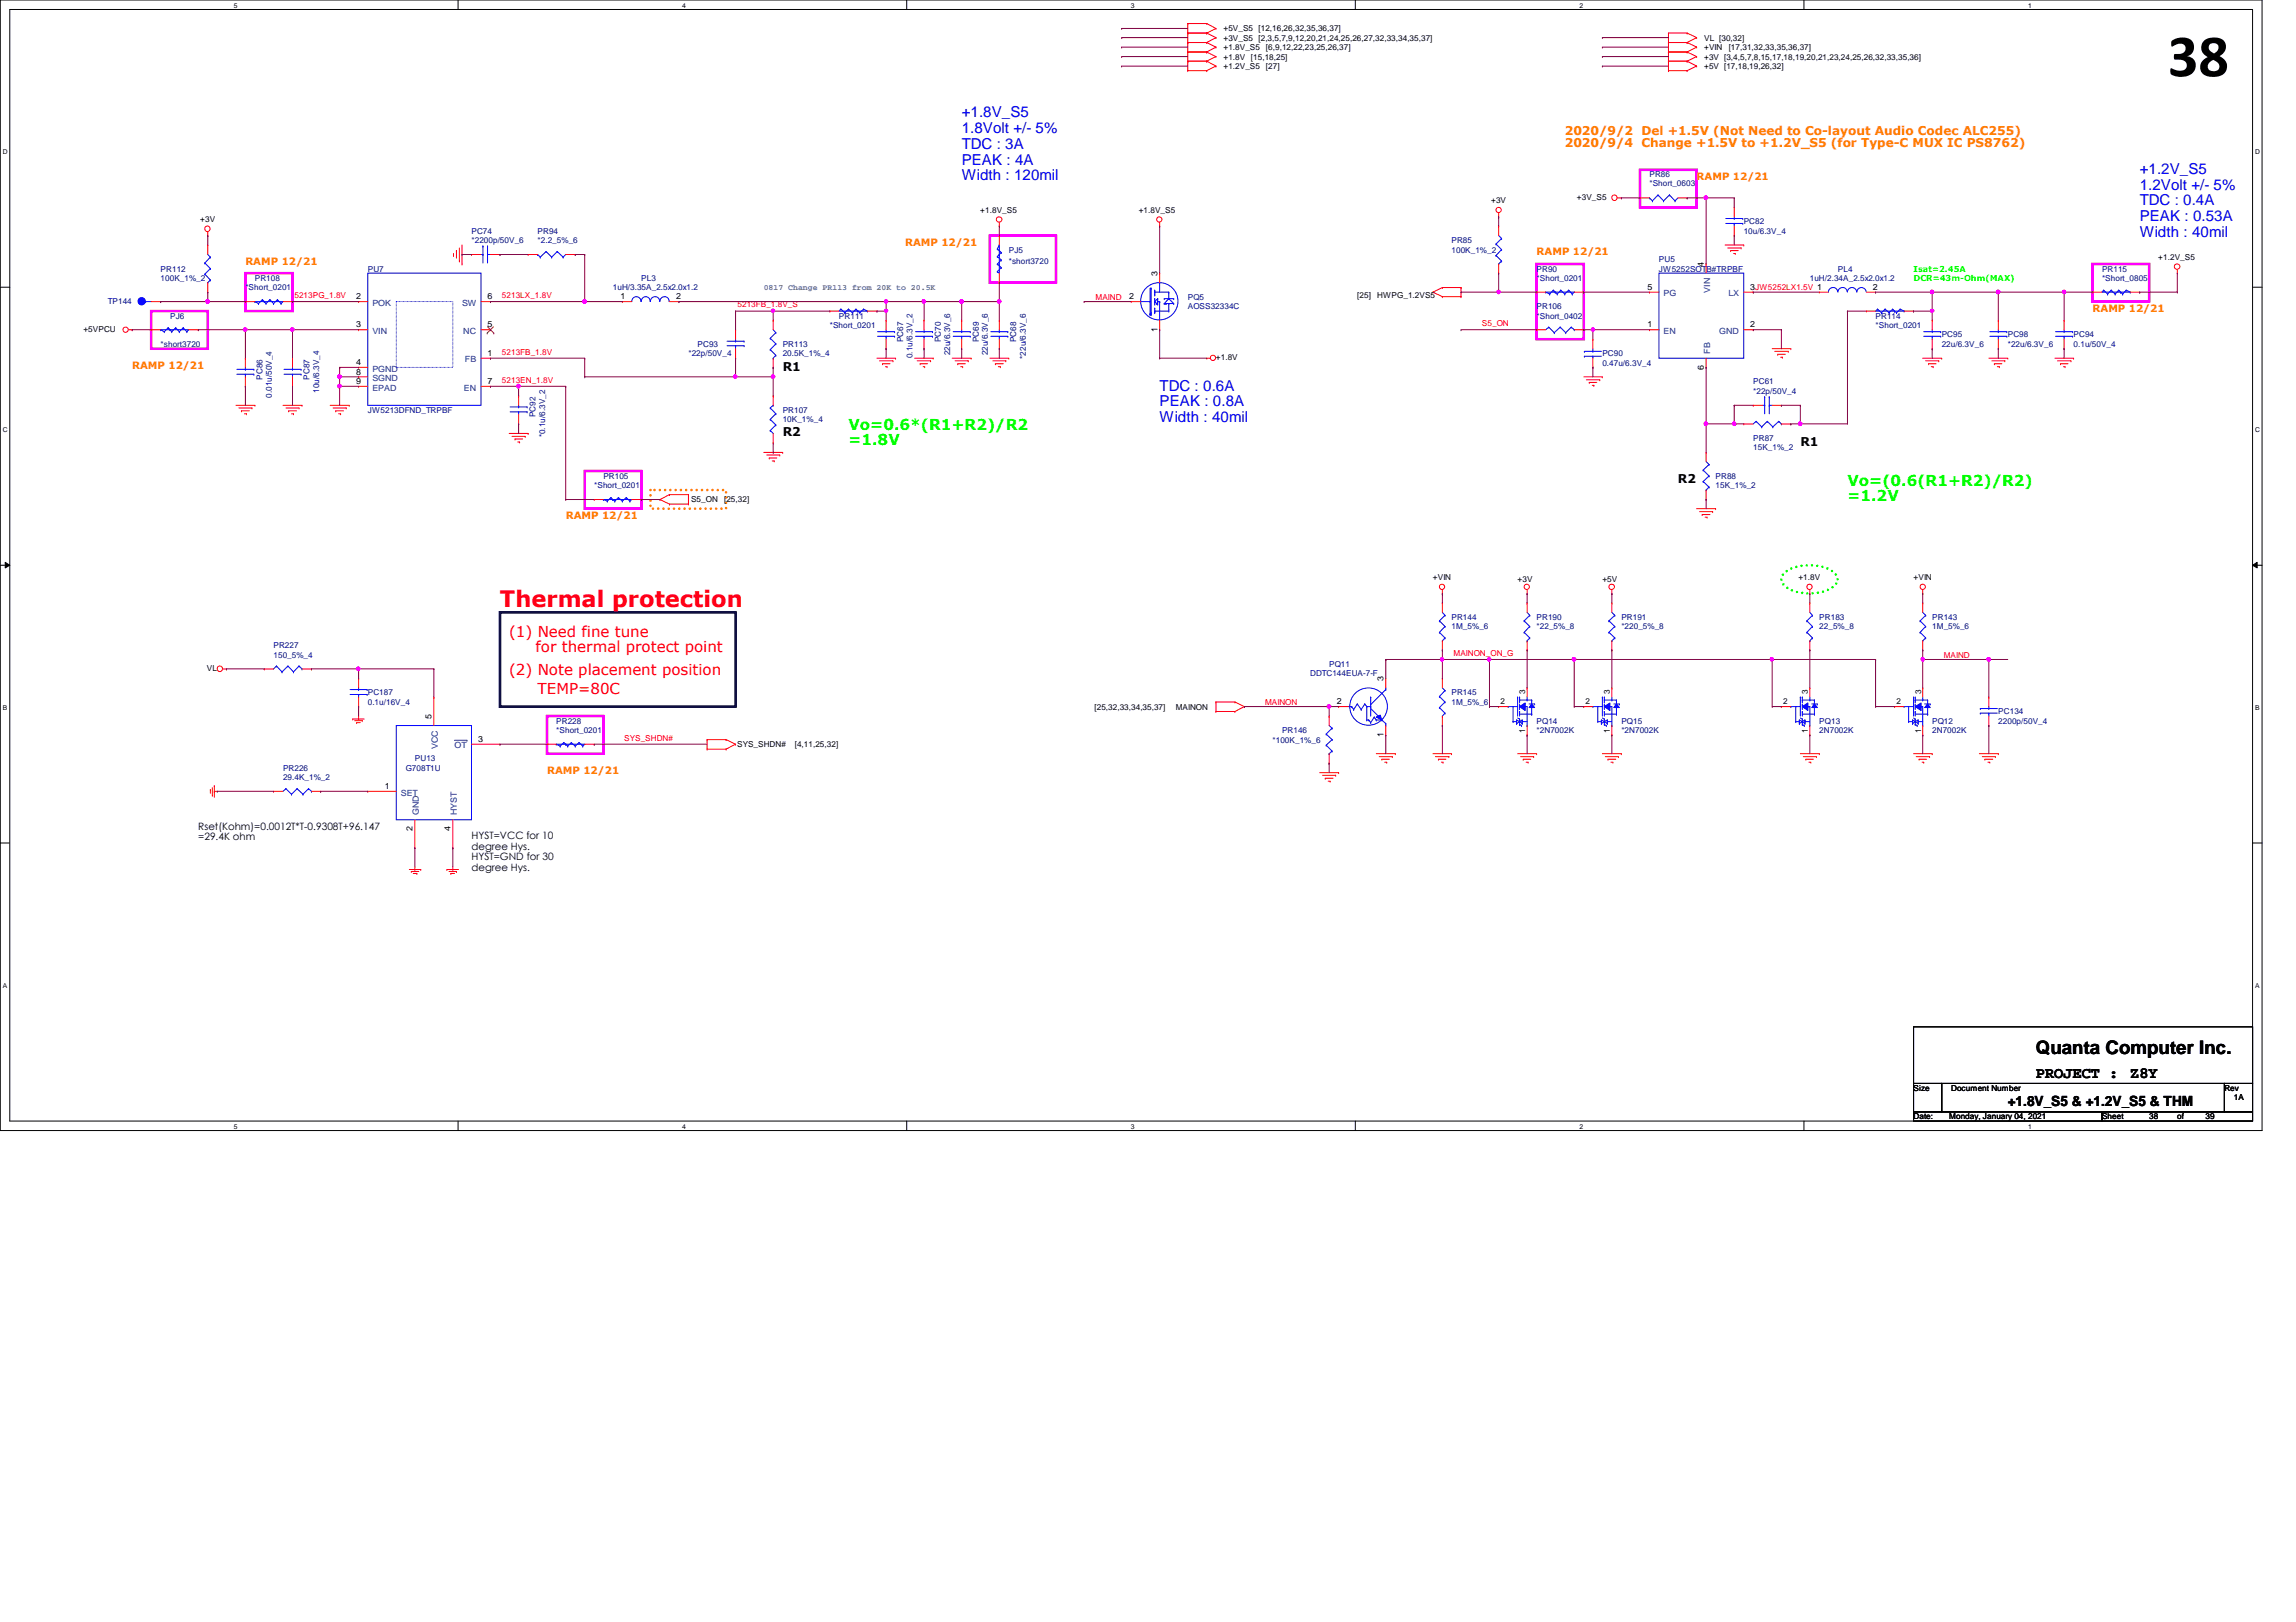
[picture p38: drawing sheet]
<svg xmlns="http://www.w3.org/2000/svg" width="297mm" height="210mm" viewBox="0 0 297 210" stroke-linecap="round" stroke-linejoin="round" font-family="sans-serif">
<defs><g id="words">
<text font-size="7.8" x="280.5" y="9.9">38</text>
<text font-size="2.9" fill="#f00" x="64.7" y="78.6">Thermal protection</text>
<text font-size="2.4" x="263.4" y="136.4">Quanta Computer Inc.</text>
<g font-size="2">
<text x="263.4" y="139.5">PROJECT :</text>
<text x="275.6" y="139.5">Z8Y</text>
</g>
<g font-size="1.9" fill="#00f">
<text x="124.4" y="15.2">+1.8V_S5</text>
<text x="124.4" y="17.2">1.8Volt +/- 5%</text>
<text x="124.4" y="19.3">TDC : 3A</text>
<text x="124.4" y="21.3">PEAK : 4A</text>
<text x="124.4" y="23.3">Width : 120mil</text>
<text x="276.8" y="22.5">+1.2V_S5</text>
<text x="276.8" y="24.6">1.2Volt +/- 5%</text>
<text x="276.8" y="26.6">TDC : 0.4A</text>
<text x="276.8" y="28.6">PEAK : 0.53A</text>
<text x="276.8" y="30.6">Width : 40mil</text>
<text x="150" y="50.5">TDC : 0.6A</text>
<text x="150" y="52.6">PEAK : 0.8A</text>
<text x="150" y="54.6">Width : 40mil</text>
</g>
<g font-size="1.9" fill="#0f0">
<text x="109.8" y="55.6">Vo=0.6*(R1+R2)/R2</text>
<text x="109.8" y="57.5">=1.8V</text>
<text x="239" y="62.9">Vo=(0.6(R1+R2)/R2)</text>
<text x="239" y="64.9">=1.2V</text>
</g>
<g font-size="1.9" fill="#f00">
<text x="65.9" y="82.4">(1) Need fine tune</text>
<text x="65.9" y="87.3">(2) Note placement position</text>
<text x="69.3" y="84.4">for thermal protect point</text>
<text x="69.6" y="89.7">TEMP=80C</text>
</g>
<text font-size="1.8" x="259.8" y="143.1">+1.8V_S5 &amp; +1.2V_S5 &amp; THM</text>
<g font-size="1.6" fill="#ff8000">
<text x="202.4" y="17.5">2020/9/2 Del +1.5V (Not Need to Co-layout Audio Codec ALC255)</text>
<text x="202.4" y="19">2020/9/4 Change +1.5V to +1.2V_S5 (for Type-C MUX IC PS8762)</text>
</g>
<g font-size="1.6">
<text x="101.3" y="48">R1</text>
<text x="101.3" y="56.5">R2</text>
<text x="232.9" y="57.7">R1</text>
<text x="217.1" y="62.6">R2</text>
</g>
<g font-size="1.3" fill="#ff8000">
<text x="219.5" y="23.3">RAMP 12/21</text>
<text x="31.7" y="34.3">RAMP 12/21</text>
<text x="117.1" y="31.8">RAMP 12/21</text>
<text x="198.8" y="33.1">RAMP 12/21</text>
<text x="270.7" y="40.4">RAMP 12/21</text>
<text x="17.1" y="47.7">RAMP 12/21</text>
<text x="73.2" y="67.2">RAMP 12/21</text>
<text x="70.8" y="100.1">RAMP 12/21</text>
</g>
<g font-size="1.3">
<text x="25.7" y="107.4">Rset(Kohm)=0.0012T*T-0.9308T+96.147</text>
<text x="25.7" y="108.8">=29.4K ohm</text>
<text x="61" y="108.6">HYST=VCC for 10</text>
<text x="61" y="110">degree Hys.</text>
<text x="61" y="111.3">HYST=GND for 30</text>
<text x="61" y="112.7">degree Hys.</text>
</g>
<g font-size="1.1">
<text x="158.3" y="5.2">+3V_S5 [2,3,5,7,9,12,20,21,24,25,26,27,32,33,34,35,37]</text>
<text x="158.3" y="4">+5V_S5 [12,16,26,32,35,36,37]</text>
<text x="220.5" y="5.2">VL [30,32]</text>
<text x="158.3" y="6.5">+1.8V_S5</text>
<text x="158.3" y="7.7">+1.8V [15,18,25]</text>
<text x="158.3" y="8.9">+1.2V_S5</text>
<text x="163.8" y="6.5">[6,9,12,22,23,25,26,37]</text>
<text x="163.8" y="8.9">[27]</text>
<text x="220.5" y="6.5">+VIN</text>
<text x="220.5" y="8.9">+5V [17,18,19,26,32]</text>
<text x="220.5" y="7.7">+3V [3,4,5,7,8,15,17,18,19,20,21,23,24,25,26,32,33,35,36]</text>
<text x="223.6" y="6.5">[17,31,32,33,35,36,37]</text>
<text x="25.9" y="28.8">+3V</text>
<text x="126.8" y="27.6">+1.8V_S5</text>
<text x="147.3" y="27.6">+1.8V_S5</text>
<text x="192.9" y="26.3">+3V</text>
<text x="204" y="25.9">+3V_S5</text>
<text x="149.7" y="35.7" transform="rotate(-90 149.7 35.7)">3</text>
<text x="220.4" y="34.5" transform="rotate(-90 220.4 34.5)">4</text>
<text x="279.2" y="33.7">+1.2V_S5</text>
<text x="46.1" y="38.7">2</text>
<text x="63.1" y="38.7">6</text>
<text x="80.3" y="38.7">1</text>
<text x="87.5" y="38.7">2</text>
<text x="146.1" y="38.7">2</text>
<text x="175.6" y="38.5">[25]</text>
<text x="178.2" y="38.5">HWPG_1.2VS5</text>
<text x="213.1" y="37.5">5</text>
<text x="226.4" y="37.5">3JW5252LX1.5V 1</text>
<text x="242.3" y="37.5">2</text>
<text x="10.8" y="42.9">+5VPCU</text>
<text x="46.1" y="42.4">3</text>
<text x="46.1" y="47.2">4</text>
<text x="63.1" y="46.1">1</text>
<text x="63.1" y="42.4">5</text>
<text x="149.7" y="42.9" transform="rotate(-90 149.7 42.9)">1</text>
<text x="157.3" y="46.6">+1.8V</text>
<text x="213.1" y="42.4">1</text>
<text x="220.4" y="47.8" transform="rotate(-90 220.4 47.8)">6</text>
<text x="226.4" y="42.4">2</text>
<text x="46.1" y="48.5">8</text>
<text x="46.1" y="49.7">9</text>
<text x="63.1" y="49.7">7</text>
<text x="89.4" y="65">S5_ON</text>
<text x="93.7" y="65">[25,32]</text>
<text x="185.4" y="75.1">+VIN</text>
<text x="196.3" y="75.4">+3V</text>
<text x="207.3" y="75.4">+5V</text>
<text x="232.7" y="75.1">+1.8V</text>
<text x="247.6" y="75.1">+VIN</text>
<text x="26.8" y="86.8">VL</text>
<text x="179" y="88.2" transform="rotate(-90 179 88.2)">3</text>
<text x="197.3" y="89.7" transform="rotate(-90 197.3 89.7)">3</text>
<text x="208.3" y="89.7" transform="rotate(-90 208.3 89.7)">3</text>
<text x="233.9" y="89.7" transform="rotate(-90 233.9 89.7)">3</text>
<text x="248.5" y="89.7" transform="rotate(-90 248.5 89.7)">3</text>
<text x="55.8" y="93" transform="rotate(-90 55.8 93)">5</text>
<text x="141.6" y="91.8">[25,32,33,34,35,37]</text>
<text x="152.1" y="91.8">MAINON</text>
<text x="172.9" y="91.1">2</text>
<text x="179" y="95.4" transform="rotate(-90 179 95.4)">1</text>
<text x="194.1" y="91.1">2</text>
<text x="197.3" y="94.9" transform="rotate(-90 197.3 94.9)">1</text>
<text x="205.1" y="91.1">2</text>
<text x="208.3" y="94.9" transform="rotate(-90 208.3 94.9)">1</text>
<text x="230.7" y="91.1">2</text>
<text x="233.9" y="94.9" transform="rotate(-90 233.9 94.9)">1</text>
<text x="245.4" y="91.1">2</text>
<text x="248.5" y="94.9" transform="rotate(-90 248.5 94.9)">1</text>
<text x="61.8" y="96">3</text>
<text x="95.4" y="96.7">SYS_SHDN#</text>
<text x="102.8" y="96.7">[4,11,25,32]</text>
<text x="49.8" y="102.1">1</text>
<text x="53.4" y="107.6" transform="rotate(-90 53.4 107.6)">2</text>
<text x="58.3" y="107.6" transform="rotate(-90 58.3 107.6)">4</text>
<text x="247.6" y="141.2">Size</text>
<text x="252.4" y="141.2">Document Number</text>
<text x="287.8" y="141.2">Rev</text>
<text x="289" y="142.4">1A</text>
<text x="247.6" y="144.9">Date:</text>
<text x="252.2" y="144.9">Monday, January 04, 2021</text>
<text x="271.9" y="144.9">Sheet</text>
<text x="278" y="144.9">38</text>
<text x="281.7" y="144.9">of</text>
<text x="285.3" y="144.9">39</text>
</g>
<g font-size="1.1" fill="#000080">
<text x="213.4" y="22.9">PR86</text>
<text x="213.4" y="24.1">*Short_0603</text>
<text x="225.6" y="29">PC82</text>
<text x="20.8" y="35.1">PR112</text>
<text x="47.6" y="35.1">PU7</text>
<text x="61" y="30.2">PC74</text>
<text x="61" y="31.5">*2200p/50V_6</text>
<text x="69.6" y="30.2">PR94</text>
<text x="69.6" y="31.5">*2.2_5%_6</text>
<text x="130.5" y="32.7">PJ5</text>
<text x="130.5" y="34.2">*short3720</text>
<text x="187.8" y="31.5">PR85</text>
<text x="187.8" y="32.7">100K_1%_2</text>
<text x="198.8" y="35.1">PR90</text>
<text x="214.6" y="33.9">PU5</text>
<text x="214.6" y="35.1">JW5252SOTB#TRPBF</text>
<text x="225.6" y="30.2">10u/6.3V_4</text>
<text x="237.8" y="35.1">PL4</text>
<text x="271.9" y="35.1">PR115</text>
<text x="14" y="39.3">TP144</text>
<text x="20.8" y="36.3">100K_1%_2</text>
<text x="22" y="41.2">PJ6</text>
<text x="31.7" y="37.5">*Short_0201</text>
<text x="33" y="36.3">PR108</text>
<text x="79.3" y="37.5">1uH/3.35A_2.5x2.0x1.2</text>
<text x="83" y="36.3">PL3</text>
<text x="108.5" y="41.2">PR111</text>
<text x="153.7" y="38.8">PQ5</text>
<text x="153.7" y="40">AOSS32334C</text>
<text x="198.8" y="40">PR106</text>
<text x="198.8" y="41.2">*Short_0402</text>
<text x="198.8" y="36.3">*Short_0201</text>
<text x="234.1" y="36.3">1uH/2.34A_2.5x2.0x1.2</text>
<text x="242.7" y="41.2">PR114</text>
<text x="271.9" y="36.3">*Short_0805</text>
<text x="20.8" y="44.9">*short3720</text>
<text x="89.1" y="46.1">*22p/50V_4</text>
<text x="90.3" y="44.9">PC93</text>
<text x="101.3" y="44.9">PR113</text>
<text x="101.3" y="46.1">20.5K_1%_4</text>
<text x="107.4" y="42.4">*Short_0201</text>
<text x="116.8" y="44.3" transform="rotate(-90 116.8 44.3)">PC67</text>
<text x="118.1" y="46.4" transform="rotate(-90 118.1 46.4)">0.1u/6.3V_2</text>
<text x="121.7" y="44.3" transform="rotate(-90 121.7 44.3)">PC70</text>
<text x="122.9" y="46" transform="rotate(-90 122.9 46)">22u/6.3V_6</text>
<text x="126.6" y="44.3" transform="rotate(-90 126.6 44.3)">PC69</text>
<text x="127.8" y="46" transform="rotate(-90 127.8 46)">22u/6.3V_6</text>
<text x="131.5" y="44.3" transform="rotate(-90 131.5 44.3)">PC68</text>
<text x="132.7" y="46.4" transform="rotate(-90 132.7 46.4)">*22u/6.3V_6</text>
<text x="207.3" y="46.1">PC90</text>
<text x="207.3" y="47.3">0.47u/6.3V_4</text>
<text x="242.7" y="42.4">*Short_0201</text>
<text x="251.2" y="43.6">PC95</text>
<text x="251.2" y="44.9">22u/6.3V_6</text>
<text x="259.8" y="43.6">PC98</text>
<text x="259.8" y="44.9">*22u/6.3V_6</text>
<text x="268.3" y="43.6">PC94</text>
<text x="268.3" y="44.9">0.1u/50V_4</text>
<text x="33.9" y="49.1" transform="rotate(-90 33.9 49.1)">PC86</text>
<text x="35.2" y="51.5" transform="rotate(-90 35.2 51.5)">0.01u/50V_4</text>
<text x="40" y="49.1" transform="rotate(-90 40 49.1)">PC87</text>
<text x="41.3" y="50.8" transform="rotate(-90 41.3 50.8)">10u/6.3V_4</text>
<text x="47.6" y="53.4">JW5213DFND_TRPBF</text>
<text x="101.3" y="53.4">PR107</text>
<text x="226.8" y="49.7">PC61</text>
<text x="226.8" y="51">*22p/50V_4</text>
<text x="69.3" y="54" transform="rotate(-90 69.3 54)">PC92</text>
<text x="70.5" y="56.6" transform="rotate(-90 70.5 56.6)">*0.1u/6.3V_2</text>
<text x="101.3" y="54.6">10K_1%_4</text>
<text x="226.8" y="57.1">PR87</text>
<text x="226.8" y="58.3">15K_1%_2</text>
<text x="76.9" y="63.2">*Short_0201</text>
<text x="78.1" y="61.9">PR105</text>
<text x="222" y="61.9">PR88</text>
<text x="222" y="63.2">15K_1%_2</text>
<text x="35.4" y="83.9">PR227</text>
<text x="187.8" y="80.2">PR144</text>
<text x="187.8" y="81.4">1M_5%_6</text>
<text x="198.8" y="80.2">PR190</text>
<text x="198.8" y="81.4">*22_5%_8</text>
<text x="209.8" y="80.2">PR191</text>
<text x="209.8" y="81.4">*220_5%_8</text>
<text x="235.4" y="80.2">PR183</text>
<text x="235.4" y="81.4">22_5%_8</text>
<text x="250" y="80.2">PR143</text>
<text x="250" y="81.4">1M_5%_6</text>
<text x="35.4" y="85.1">150_5%_4</text>
<text x="169.5" y="87.5">DDTC144EUA-7-F</text>
<text x="172" y="86.3">PQ11</text>
<text x="47.6" y="90">PC187</text>
<text x="47.6" y="91.2">0.1u/16V_4</text>
<text x="72" y="93.6">PR228</text>
<text x="72" y="94.9">*Short_0201</text>
<text x="165.9" y="94.9">PR146</text>
<text x="187.8" y="90">PR145</text>
<text x="187.8" y="91.2">1M_5%_6</text>
<text x="198.8" y="93.6">PQ14</text>
<text x="198.8" y="94.9">*2N7002K</text>
<text x="209.8" y="93.6">PQ15</text>
<text x="209.8" y="94.9">*2N7002K</text>
<text x="235.4" y="93.6">PQ13</text>
<text x="235.4" y="94.9">2N7002K</text>
<text x="250" y="93.6">PQ12</text>
<text x="250" y="94.9">2N7002K</text>
<text x="258.5" y="92.4">PC134</text>
<text x="258.5" y="93.6">2200p/50V_4</text>
<text x="36.6" y="99.7">PR226</text>
<text x="36.6" y="101">29.4K_1%_2</text>
<text x="52.5" y="99.7">G708T1U</text>
<text x="53.7" y="98.5">PU13</text>
<text x="164.6" y="96.1">*100K_1%_6</text>
</g>
<g font-size="1.1" fill="#0f0">
<text x="247.6" y="35.3">Isat=2.45A</text>
<text x="247.6" y="36.3">DCR=43m-Ohm(MAX)</text>
</g>
<g font-size="1.1" fill="#f00">
<text x="38.1" y="38.6">5213PG_1.8V</text>
<text x="64.9" y="38.6">5213LX_1.8V</text>
<text x="95.4" y="39.8">5213FB_1.8V_S</text>
<text x="141.7" y="38.8">MAIND</text>
<text x="64.9" y="45.9">5213FB_1.8V</text>
<text x="191.7" y="42.2">S5_ON</text>
<text x="64.9" y="49.5">5213EN_1.8V</text>
<text x="188" y="84.9">MAINON_ON_G</text>
<text x="251.5" y="85.1">MAIND</text>
<text x="80.8" y="95.8">SYS_SHDN#</text>
<text x="163.7" y="91.2">MAINON</text>
</g>
<g font-size="1.1" fill="#004080">
<text x="48.2" y="39.6">POK</text>
<text x="59.8" y="39.6">SW</text>
<text x="215.2" y="38.4">PG</text>
<text x="221.2" y="37.9" transform="rotate(-90 221.2 37.9)">VIN</text>
<text x="223.6" y="38.4">LX</text>
<text x="48.2" y="43.2">VIN</text>
<text x="59.9" y="43.2">NC</text>
<text x="60.2" y="46.9">FB</text>
<text x="215.2" y="43.2">EN</text>
<text x="221.2" y="45.8" transform="rotate(-90 221.2 45.8)">FB</text>
<text x="222.4" y="43.2">GND</text>
<text x="48.2" y="49.3">SGND</text>
<text x="48.2" y="48.1">PGND</text>
<text x="48.2" y="50.5">EPAD</text>
<text x="60" y="50.5">EN</text>
<text x="56.6" y="96.9" transform="rotate(-90 56.6 96.9)">VCC</text>
<text x="58.8" y="96.9">OT</text>
<text x="51.9" y="103">SET</text>
<text x="54.2" y="105.5" transform="rotate(-90 54.2 105.5)">GND</text>
<text x="59.1" y="105.5" transform="rotate(-90 59.1 105.5)">HYST</text>
</g>
<text font-size="1.1" fill="#408080" x="98.8" y="37.5">0817 Change PR113 from 20K to 20.5K</text>
<g font-size=".9">
<text x="30.3" y="1">5</text>
<text x="88.3" y="1">4</text>
<text x="146.3" y="1">3</text>
<text x="204.3" y="1">2</text>
<text x="262.4" y="1">1</text>
<text x=".4" y="20">D</text>
<text x="291.8" y="20">D</text>
<text x=".4" y="55.9">C</text>
<text x="291.8" y="55.9">C</text>
<text x=".4" y="91.9">B</text>
<text x="291.8" y="91.9">B</text>
<text x=".4" y="127.8">A</text>
<text x="291.8" y="127.8">A</text>
<text x="30.3" y="146">5</text>
<text x="88.3" y="146">4</text>
<text x="146.3" y="146">3</text>
<text x="204.3" y="146">2</text>
<text x="262.4" y="146">1</text>
</g>
</g></defs>
<path d="M0 0h292.6v146.3h-292.6zM1.3 1.2h290.1v143.9h-290.1z" fill="none" stroke="#000" stroke-width=".13"/>
<g fill="#fff">
<path d="M30.3 .2h.4v.9h-.4z"/>
<path d="M30.3 145.2h.4v1h-.4z"/>
</g>
<path d="M59.3 0v1.2M59.3 145.1v1.2" fill="none" stroke="#000" stroke-width=".13"/>
<g fill="#fff">
<path d="M88.3 .2h.4v.9h-.4z"/>
<path d="M88.3 145.2h.4v1h-.4z"/>
</g>
<path d="M117.3 0v1.2M117.3 145.1v1.2" fill="none" stroke="#000" stroke-width=".13"/>
<g fill="#fff">
<path d="M146.3 .2h.5v.9h-.5z"/>
<path d="M146.3 145.2h.5v1h-.5z"/>
</g>
<path d="M175.3 0v1.2M175.3 145.1v1.2" fill="none" stroke="#000" stroke-width=".13"/>
<g fill="#fff">
<path d="M204.3 .2h.5v.9h-.5z"/>
<path d="M204.3 145.2h.5v1h-.5z"/>
</g>
<path d="M233.4 0v1.2M233.4 145.1v1.2" fill="none" stroke="#000" stroke-width=".13"/>
<g fill="#fff">
<path d="M262.4 .2h.4v.9h-.4z"/>
<path d="M262.4 145.2h.4v1h-.4z"/>
<path d="M.4 19.2h.6v1h-.6z"/>
<path d="M291.8 19.2h.6v1h-.6z"/>
<path d="M.4 55.1h.6v1h-.6z"/>
<path d="M291.8 55.1h.6v1h-.6z"/>
</g>
<path d="M0 37.2h1.3M291.4 37.2h1.2" fill="none" stroke="#000" stroke-width=".13"/>
<g fill="#fff">
<path d="M.4 91.1h.5v1h-.5z"/>
<path d="M291.8 91.1h.5v1h-.5z"/>
</g>
<path d="M0 73.2h1.3M.7 72.8l.6 .4-.6 .3zM291.4 73.2l.6-.4v.7zM291.4 73.2h1.2" fill="none" stroke="#000" stroke-width=".13"/>
<path d="M.7 72.8l.6 .4-.6 .3zM291.4 73.2l.6-.4v.7z" fill="#000"/>
<g fill="#fff">
<path d="M.4 127h.5v1h-.5z"/>
<path d="M291.8 127h.5v1h-.5z"/>
</g>
<path d="M0 109.1h1.3M291.4 109.1h1.2M247.6 132.9h43.8v7.3h-43.8zM247.6 140.2h3.6v3.7h-3.6zM247.6 143.9h24.3v1.2h-24.3zM251.2 140.2h36.6v3.7h-36.6zM271.9 143.9h19.5v1.2h-19.5zM287.8 140.2h3.6v3.7h-3.6z" fill="none" stroke="#000" stroke-width=".13"/>
<path d="M64.7 79.2h30.5v12.2h-30.5z" fill="none" stroke="#000040" stroke-width=".34"/>
<path d="M230.8 74.2a5.5 5.5 0 0 1 4.9-.9 2.85 2.85 0 0 1 1.9 1.3 1.21 1.21 0 0 1-.7 1.5 6.2 6.2 0 0 1-5.6 0 1.18 1.18 0 0 1-.5-1.9z" fill="none" stroke="#0f0" stroke-width=".34" stroke-dasharray="0 .7"/>
<path d="M84.2 63.4h9.7v2.4h-9.7z" fill="none" stroke="#ff8000" stroke-width=".34" stroke-dasharray="0 .7"/>
<path d="M31.7 35.3h6.1v5h-6.1zM128.1 30.5h8.5v6.1h-8.5zM198.8 34.2h6.1v9.7h-6.1zM212.2 22h7.3v4.8h-7.3zM270.7 34.2h7.3v4.8h-7.3zM19.6 40.3h7.3v4.8h-7.3zM75.6 61h7.4v4.8h-7.4zM70.8 92.7h7.3v4.8h-7.3z" fill="none" stroke="#f0f" stroke-width=".34"/>
<g fill="none" stroke="#f00" stroke-width=".13">
<path d="M153.7 4.3h.1M153.7 5.5h.1M153.7 6.7h.1M153.7 7.9h.1M153.7 9.1h.1M153.7 3h.1M153.7 4.3h2.4M153.7 5.5h2.4M153.7 3v6.1M153.7 6.7h2.4M153.7 7.9h2.4M153.7 9.1h2.4"/>
<path d="M153.7 3h2.4M156.1 4.3h.1M156.1 5.5h.1M156.1 6.7h.1M156.1 7.9h.1M156.1 9.1h.1M156.1 3h.1M156.1 4.3l1.2 .6M156.1 5.5l1.2 .6M156.1 6.7l1.2 .6M156.1 7.9l1.2 .7M156.1 3l1.2 .7"/>
<path d="M157.3 4.9h.1M157.3 6.1h.1M157.3 7.3h.1M157.3 8.6h.1M157.3 3.7h.1M157.3 4.9l-1.2 .6M157.3 6.1l-1.2 .6M157.3 7.3l-1.2 .6M157.3 8.6l-1.2 .5M157.3 3.7l-1.2 .6M215.9 4.3h.1M215.9 5.5h.1"/>
<path d="M215.9 6.7h.1M215.9 7.9h.1M215.9 9.1h.1M215.9 4.3h2.4M215.9 4.3v4.8M215.9 5.5h2.4M215.9 6.7h2.4M215.9 7.9h2.4M215.9 9.1h2.4M218.3 4.3h.1M218.3 5.5h.1M218.3 6.7h.1"/>
<path d="M218.3 7.9h.1M218.3 9.1h.1M218.3 4.3l1.2 .6M218.3 5.5l1.2 .6M218.3 7.9l1.2 .7M218.3 6.7l1.2 .6M219.5 4.9h.1M219.5 6.1h.1M219.5 8.6h.1M219.5 7.3h.1M219.5 4.9l-1.2 .6M219.5 6.1l-1.2 .6"/>
<path d="M219.5 8.6l-1.2 .5M219.5 7.3l-1.2 .6M26.9 30.5h.1M26.9 30v.5M31.7 39h.1M31.7 39h1.3M36.6 39h1.2M37.8 39h.1M58.7 33.1h.1M58.7 32.8v.3M59.1 32.4h.1M59.1 32.4v1"/>
<path d="M59.4 33.8h.1M59.4 32.1v1.7M59.8 34.2h.1M59.8 31.7v2.5M129.3 29.3h.1M129.3 28.8v.5M150 29.3h.1M150 28.8v.5M185.4 37.8h.1M185.4 37.8l1.2 .6M186.6 37.2h.1M186.6 38.4h.1"/>
<path d="M186.6 37.2l-1.2 .6M186.6 37.2h2.4M186.6 38.4h2.4M189 37.2h.1M189 38.4h.1M189 37.2v1.2M193.9 28.1h.1M193.9 27.6v.5M209.3 25.6h.5M209.8 25.6h.1M213.4 37.8h.1M213.4 37.8h1.2"/>
<path d="M220.7 34.2h.1M220.7 34.2v1.1M223.2 31.7h2.4M223.5 32.1h1.8M223.9 32.4h.1M223.9 32.4h1M224.3 32.8h.2M224.5 32.8h.1M225.3 32.1h.1M225.6 31.7h.1M225.6 37.8h1.2M226.8 37.8h.1"/>
<path d="M281.7 35.3h.1M281.7 34.9v.4M16.6 42.7h.5M17.1 42.7h.1M19.6 42.7h.1M19.6 42.7h1.2M24.4 42.7h1.3M25.7 42.7h.1M30.5 52.5h2.5M30.9 52.8h1.7M31.2 53.2h.1M31.2 53.2h1.1"/>
<path d="M31.6 53.6h.3M31.7 46.4h.1M31.7 50h.1M31.7 46.4v1.1M31.7 48.8v1.2M31.9 53.6h.1M32.6 52.8h.1M33 52.5h.1M36.6 52.5h2.5M37 52.8h1.7M37.3 53.2h.1M37.3 53.2h1.1"/>
<path d="M37.7 53.6h.3M38 53.6h.1M38.7 52.8h.1M39.1 52.5h.1M42.7 52.5h2.5M43.1 52.8h1.7M43.4 53.2h.1M43.4 53.2h1M43.8 53.6h.3M44.1 53.6h.1M44.8 52.8h.1M45.2 52.5h.1"/>
<path d="M65.9 56.1h2.4M66.2 56.5h1.7M66.6 56.8h.1M66.6 56.8h1M67 57.2h.2M67.2 57.2h.1M67.9 56.5h.1M68.3 56.1h.1M98.8 58.5h2.5M99.2 58.9h1.7M99.5 59.3h.1M99.5 59.3h1"/>
<path d="M99.9 59.6h.3M100.2 59.6h.1M100.9 58.9h.1M101.3 58.5h.1M113.4 46.4h2.5M113.8 46.7h1.7M114.2 47.1h.1M114.2 47.1h.9M114.6 47.5h.2M114.6 41.4h.1M114.6 45.1h.1M114.6 41.4v1.3"/>
<path d="M114.6 43.9v1.2M114.8 47.5h.1M115.5 46.7h.1M115.9 46.4h.1M118.3 46.4h2.4M118.7 46.7h1.7M119 47.1h.1M119 47.1h1M119.4 47.5h.2M119.6 47.5h.1M120.4 46.7h.1M120.7 46.4h.1"/>
<path d="M123.2 46.4h2.4M123.6 46.7h1.7M123.9 47.1h.1M123.9 47.1h1M124.3 47.5h.2M124.5 47.5h.1M125.3 46.7h.1M125.6 46.4h.1M128.1 46.4h2.4M128.4 46.7h1.7M128.8 47.1h.1M128.8 47.1h1"/>
<path d="M129.2 47.5h.2M129.4 47.5h.1M130.1 46.7h.1M130.5 46.4h.1M156.1 46.4h.1M156.1 46.4h.5M204.9 48.8h2.4M205.2 49.1h1.8M205.6 49.5h.1M205.6 49.5h1M206 49.9h.2M206.2 49.9h.1"/>
<path d="M207 49.1h.1M207.3 48.8h.1M213.4 42.7h.1M213.4 42.7h1.2M220.7 47.5h.1M220.7 46.4v1.1M225.6 54.9h.1M225.6 42.7h1.2M225.6 54.9h1.2M226.8 42.7h.1M229.3 45.1h2.4M229.6 45.5h1.7"/>
<path d="M230 45.8h.1M230 45.8h1M230.4 46.2h.2M230.5 54.9h1.2M230.6 46.2h.1M231.3 45.5h.1M231.7 45.1h.1M231.7 54.9h.1M248.7 46.4h2.5M249.1 46.7h1.7M249.5 47.1h.1M249.5 47.1h1"/>
<path d="M249.8 47.5h.3M250.1 47.5h.1M250.8 46.7h.1M251.2 46.4h.1M257.3 46.4h2.5M257.7 46.7h1.7M258 47.1h.1M258 47.1h1M258.4 47.5h.3M258.5 41.4h.1M258.5 45.1h.1M258.5 41.4v1.3"/>
<path d="M258.5 43.9v1.2M258.7 47.5h.1M259.4 46.7h.1M259.8 46.4h.1M265.8 46.4h2.5M266.2 46.7h1.7M266.6 47.1h.1M266.6 47.1h.9M267 47.5h.2M267.2 47.5h.1M267.9 46.7h.1M268.3 46.4h.1"/>
<path d="M85.4 64.6h.1M85.4 64.6l1.2 .6M86.6 65.2h.1M86.6 64h.1M86.6 65.2h2.5M86.6 64h2.5M86.6 64l-1.2 .6M89.1 65.2h.1M89.1 64h.1M89.1 64v1.2M186.6 76.8h.1M186.6 78h.1"/>
<path d="M186.6 76.3v.5M186.6 78v1.2M197.6 76.8h.1M197.6 76.3v.5M208.5 76.8h.1M208.5 76.3v.5M219.5 65.8h2.5M219.9 66.2h1.7M220.2 66.6h.1M220.2 66.6h1M220.6 66.9h.2M220.8 66.9h.1"/>
<path d="M221.6 66.2h.1M222 65.8h.1M234.1 76.8h.1M234.1 76.3v.5M248.7 76.8h.1M248.7 76.3v.5M28.8 86.6h.5M29.3 86.6h.1M45.6 93h.1M45.6 93h1.5M45.9 93.3h1M46.1 93.5h.1"/>
<path d="M46.1 93.5h.5M46.4 93h.1M46.4 92.7v.3M46.9 93.3h.1M91.5 96.9h.1M91.5 95.7h.1M91.5 95.7h2.4M91.5 96.9h2.4M91.5 95.7v1.2M93.9 95.7h.1M93.9 96.9h.1M93.9 95.7l1.3 .6"/>
<path d="M95.2 96.3h.1M95.2 96.3l-1.3 .6M157.3 92.1h.1M157.3 90.8h.1M157.3 92.1h2.5M157.3 90.8v1.3M157.3 90.8h2.5M159.8 92.1h.1M159.8 90.8h.1M159.8 90.8l1.2 .6M161 91.4h.1M161 91.4l-1.2 .7"/>
<path d="M170.7 100h2.5M173.2 100h.1M178.1 97.5h2.4M178.4 97.9h1.7M178.8 98.3h.1M178.8 98.3h.9M179.2 98.6h.2M179.4 98.6h.1M180.1 97.9h.1M180.5 97.5h.1M185.4 97.5h2.4M185.7 97.9h1.7"/>
<path d="M186.1 98.3h.1M186.1 98.3h1M186.5 98.6h.2M186.6 84.1h.1M186.6 82.9v1.2M186.7 98.6h.1M187.4 97.9h.1M187.8 97.5h.1M196.3 97.5h2.5M196.7 97.9h1.7M197.1 98.3h.1M197.1 98.3h.9"/>
<path d="M197.4 98.6h.3M197.7 98.6h.1M198.4 97.9h.1M198.8 97.5h.1M207.3 97.5h2.5M207.7 97.9h1.7M208 98.3h.1M208 98.3h1M208.4 98.6h.3M208.7 98.6h.1M209.4 97.9h.1M209.8 97.5h.1"/>
<path d="M232.9 97.5h2.5M233.3 97.9h1.7M233.6 98.3h.1M233.6 98.3h1M234 98.6h.3M234.3 98.6h.1M235 97.9h.1M235.4 97.5h.1M247.6 97.5h2.4M247.9 97.9h1.7M248.3 98.3h.1M248.3 98.3h1"/>
<path d="M248.7 98.6h.2M248.9 98.6h.1M249.6 97.9h.1M250 97.5h.1M256.1 97.5h2.4M256.5 97.9h1.6M256.8 98.3h.1M256.8 98.3h1M257.2 98.6h.2M257.3 90.2h.1M257.3 93.9h.1M257.3 90.2v1.2"/>
<path d="M257.3 92.7v1.2M257.4 98.6h.1M258.1 97.9h.1M258.5 97.5h.1M27.2 102.2h.1M27.2 102.2v.5M27.5 102.9h.1M27.5 101.9v1M27.7 102.4h.1M27.7 101.7h.1M27.7 102.4h.4M27.7 101.7v1.5"/>
<path d="M53 112.5h1.4M53.2 112.8h.1M53.2 112.8h1M53.5 113h.4M53.7 112.5h.1M53.7 112.2v.3M53.9 113h.1M54.4 112.5h.1M57.8 112.5h.1M57.8 112.5h1.5M58.1 112.8h1M58.3 113h.1"/>
<path d="M58.3 113h.5M58.6 112.5h.1M58.6 112.2v.3M59.1 112.8h.1M171.1 100.3h1.7M171.4 100.7h.1M171.4 100.7h1.1M171.8 101.1h.3M172.1 101.1h.1M172.8 100.3h.1"/>
<circle cx="26.8" cy="29.6" r=".35"/>
<circle cx="129.3" cy="28.4" r=".36"/>
<circle cx="150" cy="28.4" r=".34"/>
<circle cx="193.9" cy="27.2" r=".34"/>
<circle cx="208.9" cy="25.6" r=".35"/>
<circle cx="281.7" cy="34.5" r=".36"/>
<circle cx="16.2" cy="42.7" r=".34"/>
<circle cx="156.9" cy="46.3" r=".34"/>
<circle cx="186.6" cy="75.9" r=".34"/>
<circle cx="197.5" cy="75.9" r=".34"/>
<circle cx="208.5" cy="75.9" r=".36"/>
<circle cx="234.1" cy="75.9" r=".34"/>
<circle cx="248.7" cy="75.9" r=".34"/>
<circle cx="28.4" cy="86.5" r=".35"/>
</g>
<g fill="none" stroke="#00f" stroke-width=".13">
<path d="M33 39h.1M33 39h3.6l-.2 .3M33 39l.4 .3M33.4 39.3h.1M33.9 38.8h.1M33.9 38.8l.3 .2M33.9 38.8l-.5 .5M34.2 39h.1M34.2 39l.2 .3M34.4 39.3h.1M34.9 38.8h.1M34.9 38.8l.5 .5"/>
<path d="M34.9 38.8l-.5 .5M35.4 39.3h.1M35.9 38.8h.1M35.9 38.8l.5 .5M35.9 38.8l-.5 .5M36.4 39.3h.1M214.6 35.3h11v11.1h-11zM20.8 42.7h.1M20.8 42.7h3.6l-.2 .2M20.8 42.7l.4 .2M21.2 42.9h.1M21.8 42.4h.1"/>
<path d="M21.8 42.4l.2 .3M21.8 42.4l-.6 .5M22 42.7h.1M22 42.7l.2 .2M22.2 42.9h.1M22.7 42.4h.1M22.7 42.4l.5 .5M22.7 42.4l-.5 .5M23.2 42.9h.1M23.7 42.4h.1M23.7 42.4l.5 .5M23.7 42.4l-.5 .5"/>
<path d="M24.2 42.9h.1M30.6 48.4h2.2M30.6 47.8h2.2M31.7 47.8h.1M31.7 48.4h.1M31.7 47.5v.3M31.7 48.4v.4M32.8 48.4h.1M32.8 47.8h.1M113.5 43.5h2.2M113.5 42.9h2.2M114.6 42.9h.1"/>
<path d="M114.6 43.5h.1M114.6 42.7v.2M114.6 43.5v.4M115.7 43.5h.1M115.7 42.9h.1M227.2 54.5h.1M227.2 54.5l-.4 .4M227.2 54.5l.7 .7M227.9 55.2h.1M228.6 54.5h.1M228.6 54.5l-.7 .7M228.6 54.5l.8 .7"/>
<path d="M229.4 55.2h.1M230.1 54.5h.1M230.1 54.5l-.7 .7M230.1 54.5l.4 .4M230.5 54.9h.1M257.4 43.5h2.2M257.4 42.9h2.2M258.5 42.9h.1M258.5 43.5h.1M258.5 42.7v.2M258.5 43.5v.4M259.6 43.5h.1"/>
<path d="M259.6 42.9h.1M186.6 79.2l.3 .4M186.9 79.6h.1M186.9 79.6l-.7 .7M186.2 80.3h.1M186.2 81.8h.1M186.2 80.3l.7 .8M186.2 81.8l.7 .7M186.6 82.9h.1M186.9 81.1h.1M186.9 82.5h.1M186.9 81.1l-.7 .7"/>
<path d="M186.9 82.5l-.3 .4M256.2 92.3h.1M256.2 91.7h.1M256.2 92.3h2.2M256.2 91.7h2.2M257.3 91.7h.1M257.3 92.3h.1M257.3 91.4v.3M257.3 92.3v.4"/>
</g>
<path d="M233.2 91.4l.7-.4v.9z" fill="#00f"/>
<path d="M233.2 91.4l.7-.4v.9z" fill="none" stroke="#00f" stroke-width=".13"/>
<path d="M234.7 91.1l.4 .5h-.7z" fill="#00f"/>
<g fill="none" stroke="#00f" stroke-width=".13">
<path d="M26.5 34h.1M26.5 35.5h.1M26.5 34l.7 .8M26.5 35.5l.7 .7M26.9 36.6h.1M26.9 32.9l.3 .4M27.2 33.3h.1M27.2 34.8h.1M27.2 36.2h.1M27.2 33.3l-.7 .7M27.2 34.8l-.7 .7M27.2 36.2l-.3 .4"/>
<path d="M47.6 35.3h14.6v17.2h-14.6zM51.3 39h7.3v8.5h-7.3zM62.2 32.9h.3M62.5 32.9h.1M62.5 31.8h.1M62.5 31.8v2.2M63.1 31.8h.1M63.1 32.9h.1M63.1 32.9h.4M63.1 31.8v2.2M223.3 28.9h2.2M223.3 28.3h2.2"/>
<path d="M224.4 28.3h.1M224.4 28.9h.1M224.4 28.1v.2M224.4 28.9v.4M225.5 28.9h.1M225.5 28.3h.1M66 53.3h2.2M66 52.7h2.2M67.1 52.7h.1M67.1 53.3h.1M67.1 52.5v.2M67.1 53.3v.3"/>
<path d="M68.2 53.3h.1M68.2 52.7h.1M99.6 43.8h.1M99.6 45.3h.1M99.6 43.8l.8 .7M99.6 45.3l.8 .7M100 46.4h.1M100 42.7l.4 .4M100.4 43.1h.1M100.4 44.5h.1M100.4 46h.1M100.4 43.1l-.8 .7"/>
<path d="M100.4 44.5l-.8 .8M100.4 46l-.4 .4M108.8 40h.1M108.8 40l-.3 .3h3.7M108.8 40l.5 .5M109.3 40.5h.1M109.8 40h.1M109.8 40l-.5 .5M109.8 40l.5 .5M110.3 40.5h.1M110.7 40h.1M110.7 40l-.4 .5"/>
<path d="M110.7 40l.3 .3M111 40.3h.1M111 40.3l.2 .2M111.2 40.5h.1M111.7 40h.1M111.7 40l.5 .3M111.7 40l-.5 .5M112.2 40.3h.1M123.3 43.5h2.2M123.3 42.9h2.2M124.4 42.9h.1M124.4 43.5h.1"/>
<path d="M124.4 42.7v.2M124.4 43.5v.4M125.5 43.5h.1M125.5 42.9h.1M128.2 43.5h2.2M128.2 42.9h2.2M129.3 42.9h.1M129.3 43.5h.1M129.3 42.7v.2M129.3 43.5v.4M130.4 43.5h.1M130.4 42.9h.1"/>
<path d="M200.4 42.3h.1M200.4 42.3l-.4 .4M200.4 42.3l.7 .8M201.1 43.1h.1M201.8 42.3h.1M201.8 42.3l-.7 .8M201.8 42.3l.8 .8M202.6 43.1h.1M203.3 42.3h.1M203.3 42.3l-.7 .8M203.3 42.3l.4 .4M203.7 42.7h.1"/>
<path d="M248.9 43.5h2.2M248.9 42.9h2.2M250 42.9h.1M250 43.5h.1M250 42.7v.2M250 43.5v.4M251.1 43.5h.1M251.1 42.9h.1M45.3 89.9h2.2M45.3 89.2h2.2M46.4 89.2h.1M46.4 89.9h.1"/>
<path d="M46.4 89v.2M46.4 89.9v.3M47.5 89.9h.1M47.5 89.2h.1M51.3 93.9h9.7v12.2h-9.7zM186.2 90.1h.1M186.2 91.6h.1M186.2 90.1l.7 .7M186.2 91.6l.7 .7M186.6 92.7h.1M186.6 89l.3 .4M186.9 89.4h.1"/>
<path d="M186.9 90.8h.1M186.9 92.3h.1M186.9 89.4l-.7 .7M186.9 90.8l-.7 .8M186.9 92.3l-.3 .4M231.7 91.4h.1M231.7 91.4h1.2M232.3 93.4h.1M232.3 93.4h.5M232.3 91.4v2M232.8 93.6h.1M232.8 93.2h.1"/>
<path d="M232.8 93.4h.1M232.8 93.2l.4 .2M232.8 93.2v.4M232.9 90.2h.1M232.9 92.9l.3 .1M232.9 90.2v2.5M233.2 90.6h.1M233.2 92.1h.1M233.2 91.2h.1M233.2 90.2h.1M233.2 93.4h.1M233.2 93h.1"/>
<path d="M233.2 93.8h.1M233.2 90.6h1.5M233.2 92.4h1.5M233.2 90.2v.8M233.2 91.2v.6M233.2 92.1v.6M233.2 93v.8M233.2 93.4l-.4 .2M233.2 93.4l.3 .2M233.2 93.8l.2 .1M233.4 93.9h.1M233.5 93.2h.1"/>
<path d="M233.5 93.4h.1M233.5 93.6h.1M233.5 93.2l-.3 .2M233.5 93.4h.6M233.5 93.2v.4M233.9 91.4h.1M233.9 91.4h.2v2.5M234.1 93.9h.1M234.1 90.6h.1M234.1 90.2v.4M234.4 91.1h.7M234.7 91.1l.4 .5h-.7z"/>
<path d="M234.7 90.6h.1M234.7 92.4h.1M234.7 90.6v.5M234.7 91.6v.8M235.1 91.1h.1M37 102.1h.1M37 102.1l-.4 .3M37 102.1l.7 .7M37.7 102.8h.1M38.4 102.1h.1M38.4 102.1l-.7 .7M38.4 102.1l.8 .7"/>
<path d="M39.2 102.8h.1M39.9 102.1h.1M39.9 102.1l-.7 .7M39.9 102.1l.4 .3M40.3 102.4h.1"/>
</g>
<g fill="none" stroke="#f00" stroke-width=".13">
<path d="M26.9 31.7h.1M26.9 37.8h.1M26.9 31.7v1.2M26.9 36.6v1.2M46.4 39h.1M46.4 39h1.2M61 32.9h.1M61 32.9h1.2M62.2 39h1.3M63.5 39h.1M63.5 32.9h1.2M64.7 32.9h.1"/>
<path d="M224.4 26.8h.1M224.4 30.5h.1M224.4 26.8v1.3M224.4 29.3v1.2M46.4 48.8h.1M46.4 42.7h.1M46.4 47.5h.1M46.4 50h.1M46.4 48.8h1.2M46.4 42.7h1.2M46.4 47.5h1.2M46.4 50h1.2"/>
<path d="M62.2 46.4h1.3M62.2 42.7h1.3M62.2 50h1.3M63.5 46.4h.1M63.5 42.7h.1M63.5 50h.1M67.1 51.2h.1M67.1 54.9h.1M67.1 51.2v1.3M67.1 53.6v1.3M100 41.4h.1M100 47.5h.1"/>
<path d="M100 41.4v1.3M100 46.4v1.1M107.4 40.3h.1M107.4 40.3h1.1M112.2 40.3h1.2M113.4 40.3h.1M124.4 41.4h.1M124.4 45.1h.1M124.4 41.4v1.3M124.4 43.9v1.2M129.3 41.4h.1M129.3 45.1h.1"/>
<path d="M129.3 41.4v1.3M129.3 43.9v1.2M198.8 42.7h.1M198.8 42.7h1.2M203.7 42.7h1.2M204.9 42.7h.1M250 41.4h.1M250 45.1h.1M250 41.4v1.3M250 43.9v1.2M46.4 87.8h.1M46.4 91.4h.1"/>
<path d="M46.4 87.8v1.2M46.4 90.2v1.2M56.1 90.2h.1M56.1 90.2v3.7M61 96.3h3.7M64.7 96.3h.1M186.6 87.8h.1M186.6 93.9h.1M186.6 87.8v1.2M186.6 92.7v1.2M230.5 91.4h.1M230.5 91.4h1.2"/>
<path d="M234.1 89h.1M234.1 95.1h.1M234.1 89v1.2M234.1 93.9v1.2M35.4 102.4h.1M35.4 102.4h1.2M40.3 102.4h1.2M41.5 102.4h.1M47.6 102.4h.1M47.6 102.4h3.7M53.7 109.7h.1M53.7 106.1v3.6"/>
<path d="M58.6 109.7h.1M58.6 106.1v3.6"/>
</g>
<path d="M58.8 95.8h1.6M60.4 95.8h.1" fill="none" stroke="#004080" stroke-width=".13"/>
<path d="M63 43.1h.1M63.1 42.3l.8 .8M63.8 42.3l-.8 .8M63.9 43.1h.1" fill="none" stroke="#804000" stroke-width=".13"/>
<path d="M247.8 91.4l.7-.4v.9z" fill="#00f"/>
<path d="M247.8 91.4l.7-.4v.9z" fill="none" stroke="#00f" stroke-width=".13"/>
<path d="M249.4 91.1l.3 .5h-.7z" fill="#00f"/>
<g fill="none" stroke="#00f" stroke-width=".13">
<path d="M129 35.1h.1M129 34.2h.1M129 33.2h.1M129 32.2h.1M129 34.2l.5 .4M129 33.2l.5 .5M129 32.2l.5 .5M129.3 32.9h.1M129.3 31.7h.1M129.3 31.7v3.6l-.3-.2M129.3 31.7l-.3 .5M129.5 34.6h.1"/>
<path d="M129.5 33.7h.1M129.5 32.7h.1M129.5 34.6l-.5 .5M129.5 33.7l-.5 .5M129.5 32.7l-.5 .5M147.6 39h1.2M148.8 39h.1M148.9 37.3h.1M148.9 37.3h-.1v3.4M148.9 37.3v3.4M149.4 37.8h.1M149.4 39h.1"/>
<path d="M149.4 38.7h.1M149.4 39.4h.1M149.4 39.9h.1M149.4 37.5h.1M149.4 38.1h.1M149.4 38.2h.1M149.4 37.8h1.8M149.4 39l.2 .3M149.4 37.5v.7M149.4 38.7v.7M149.4 39.9v.6M149.6 39.3h.1"/>
<path d="M149.6 39.3l.2 .1M149.8 39.4h.1M149.8 38.7h.1M149.8 39h.1M149.8 39h.2M149.8 38.7l-.4 .3M149.8 38.7v.7M150 39h.1M150 36.6h.1M150 36.6v1.2M150 39v2.4M150.6 39.3h.1"/>
<path d="M150.6 38.7h.1M150.6 39.3h1.2M150.6 38.7h1.2M150.7 39.3h.1M150.9 39.3h.1M151.2 39.3h.1M151.2 37.8h.1M151.2 38.7h.1M151.2 37.8v.9M151.2 39.3v1M151.2 38.7l.6 .6M151.2 38.7l-.6 .6"/>
<path d="M151.8 39.3h.1M151.8 38.7h.1M200 37.8h.1M200 37.8h3.7l-.3 .3M200 37.8l.5 .3M200.5 38.1h.1M201 37.5h.1M201 37.5l.5 .6M201 37.5l-.5 .6M201.2 37.8h.1M201.5 38.1h.1M201.9 37.5h.1"/>
<path d="M201.9 37.5l.5 .6M201.9 37.5l-.4 .6M202.4 38.1h.1M202.9 37.5h.1M202.9 37.5l.5 .6M202.9 37.5l-.5 .6M203.4 38.1h.1M99.6 55.7h.1M99.6 54.3h.1M99.6 52.8h.1M99.6 55.7l.4 .4M99.6 54.3l.8 .7"/>
<path d="M99.6 52.8l.8 .8M100 52.5h.1M100 52.5l-.4 .3M100.4 55h.1M100.4 53.6h.1M100.4 55l-.8 .7M100.4 53.6l-.8 .7M148.8 40.6h.1M148.8 40.7h.1M148.9 40.5h.1M148.9 40.7h.1M149.4 40.3h.1"/>
<path d="M149.4 40.5h.1M149.4 40.3h1.8M151.2 40.3h.1M228 52.5h.3M228.3 52.5h.1M228.3 51.4h.1M228.3 51.4v2.2M228.9 51.4h.1M228.9 52.5h.1M228.9 52.5h.4M228.9 51.4v2.2M265.9 43.5h2.2"/>
<path d="M265.9 42.9h2.2M267 42.9h.1M267 43.5h.1M267 42.7v.2M267 43.5v.4M268.1 43.5h.1M268.1 42.9h.1M78.1 64.6h.1M78.1 64.6h3.6l-.2 .3M78.1 64.6l.5 .3M78.6 64.9h.1M79 64.4h.1"/>
<path d="M79 64.4l.3 .2M79 64.4l-.4 .5M79.3 64.6h.1M79.3 64.6l.2 .3M79.5 64.9h.1M80 64.4h.1M80 64.4l.5 .5M80 64.4l-.5 .5M80.5 64.9h.1M81 64.4h.1M81 64.4l.5 .5M81 64.4l-.5 .5"/>
<path d="M81.5 64.9h.1M197.6 79.2l.3 .4M197.9 79.6h.1M197.9 79.6l-.7 .7M234.1 79.2l.4 .4M234.5 79.6h.1M234.5 79.6l-.7 .7M171.6 95h.1M171.6 96.4h.1M171.6 95l.7 .7M171.6 96.4l.7 .8M172 97.5h.1"/>
<path d="M172 93.9l.3 .3M172.3 94.2h.1M172.3 95.7h.1M172.3 97.2h.1M172.3 94.2l-.7 .8M172.3 95.7l-.7 .7M172.3 97.2l-.3 .3M197.2 80.3h.1M197.2 81.8h.1M197.2 80.3l.7 .8M197.2 81.8l.7 .7M197.6 82.9h.1"/>
<path d="M197.9 81.1h.1M197.9 82.5h.1M197.9 81.1l-.7 .7M197.9 82.5l-.3 .4M233.8 80.3h.1M233.8 81.8h.1M233.8 80.3l.7 .8M233.8 81.8l.7 .7M234.1 82.9h.1M234.5 81.1h.1M234.5 82.5h.1M234.5 81.1l-.7 .7"/>
<path d="M234.5 82.5l-.4 .4M246.3 91.4h.1M246.3 91.4h1.3M246.9 93.4h.1M246.9 93.4h.5M246.9 91.4v2M247.4 93.6h.1M247.4 93.2h.1M247.4 93.4h.1M247.4 93.2l.4 .2M247.4 93.2v.4M247.6 90.2h.1"/>
<path d="M247.6 92.9l.2 .1M247.6 90.2v2.5M247.8 90.6h.1M247.8 92.1h.1M247.8 91.2h.1M247.8 90.2h.1M247.8 93.4h.1M247.8 93h.1M247.8 93.8h.1M247.8 90.6h1.6M247.8 92.4h1.6M247.8 90.2v.8"/>
<path d="M247.8 91.2v.6M247.8 92.1v.6M247.8 93v.8M247.8 93.4l-.4 .2M247.8 93.4l.4 .2M247.8 93.8l.2 .1M248 93.9h.1M248.2 93.2h.1M248.2 93.4h.1M248.2 93.6h.1M248.2 93.2l-.4 .2M248.2 93.4h.5"/>
<path d="M248.2 93.2v.4M248.5 91.4h.1M248.5 91.4h.2v2.5M248.7 93.9h.1M248.7 90.6h.1M248.7 90.2v.4M249 91.1h.7M249.4 91.1l.3 .5h-.7zM249.4 90.6h.1M249.4 92.4h.1M249.4 90.6v.5M249.4 91.6v.8"/>
<path d="M249.7 91.1h.1"/>
<circle cx="150" cy="39" r="2.42"/>
</g>
<g fill="none" stroke="#f00" stroke-width=".13">
<path d="M129.3 36.6h.1M129.3 30.5h.1M129.3 30.5v1.2M129.3 35.3v1.3M146.3 39h.1M146.3 39h1.3M150 35.3h.1M150 35.3v1.3M198.8 37.8h.1M198.8 37.8h1.2M203.7 37.8h1.2M204.9 37.8h.1"/>
<path d="M100 57.3h.1M100 51.2h.1M100 51.2v1.3M100 56.1v1.2M150 42.7h.1M150 41.4v1.3M226.8 52.5h.1M226.8 52.5h1.2M229.3 52.5h1.2M230.5 52.5h.1M267 41.4h.1M267 45.1h.1"/>
<path d="M267 41.4v1.3M267 43.9v1.2M76.9 64.6h.1M76.9 64.6h1.2M81.7 64.6h1.3M83 64.6h.1M197.6 78h.1M197.6 78v1.2M234.1 78h.1M234.1 78v1.2M172 92.7h.1M172 98.8h.1"/>
<path d="M172 92.7v1.2M172 97.5v1.3M197.6 84.1h.1M197.6 82.9v1.2M234.1 84.1h.1M234.1 82.9v1.2M245.1 91.4h.1M245.1 91.4h1.2M248.7 89h.1M248.7 95.1h.1M248.7 89v1.2M248.7 93.9v1.2"/>
</g>
<path d="M207.6 91.4l.7-.4v.9z" fill="#00f"/>
<path d="M207.6 91.4l.7-.4v.9z" fill="none" stroke="#00f" stroke-width=".13"/>
<path d="M209.1 91.1l.4 .5h-.7z" fill="#00f"/>
<g fill="none" stroke="#00f" stroke-width=".13">
<path d="M272.2 37.5h.1M272.2 37.5l-.3 .3h3.7M272.2 37.5l.5 .6M272.7 38.1h.1M273.1 37.5h.1M273.1 37.5l-.4 .6M273.1 37.5l.5 .6M273.6 38.1h.1M274.1 37.5h.1M274.1 37.5l-.5 .6M274.1 37.5l.5 .6M274.4 37.8h.1"/>
<path d="M274.6 38.1h.1M275.1 37.5h.1M275.1 37.5l.5 .3M275.1 37.5l-.5 .6M275.6 37.8h.1M94.1 44.7h2.2M94.1 44.2h2.2M95.2 44.2h.1M95.2 44.7h.1M95.2 43.9v.3M95.2 44.7v.4M96.3 44.7h.1"/>
<path d="M96.3 44.2h.1M242.9 40h.1M242.9 40l-.2 .3h3.6M242.9 40l.5 .5M243.4 40.5h.1M243.9 40h.1M243.9 40l-.5 .5M243.9 40l.5 .5M244.4 40.5h.1M244.9 40h.1M244.9 40l-.5 .5M244.9 40l.2 .3"/>
<path d="M245.1 40.3h.1M245.1 40.3l.3 .2M245.4 40.5h.1M245.8 40h.1M245.8 40l.5 .3M245.8 40l-.4 .5M246.3 40.3h.1M35.8 86.2h.1M35.8 86.2l-.4 .4M35.8 86.2l.7 .8M36.5 87h.1M37.3 86.2h.1"/>
<path d="M37.3 86.2l-.8 .8M37.3 86.2l.7 .8M38 87h.1M38.7 86.2h.1M38.7 86.2l-.7 .8M38.7 86.2l.4 .4M39.1 86.6h.1M72 96.3h.1M72 96.3h3.6l-.2 .3M72 96.3l.5 .3M72.5 96.6h.1M72.9 96.1h.1"/>
<path d="M72.9 96.1l.3 .2M72.9 96.1l-.4 .5M73.2 96.3h.1M73.2 96.3l.2 .3M73.4 96.6h.1M73.9 96.1h.1M73.9 96.1l.5 .5M73.9 96.1l-.5 .5M74.4 96.6h.1M74.9 96.1h.1M74.9 96.1l.5 .5M74.9 96.1l-.5 .5"/>
<path d="M75.4 96.6h.1M206.1 91.4h.1M206.1 91.4h1.2M206.7 93.4h.1M206.7 93.4h.5M206.7 91.4v2M207.2 93.6h.1M207.2 93.2h.1M207.2 93.4h.1M207.2 93.2l.4 .2M207.2 93.2v.4M207.3 90.2h.1"/>
<path d="M207.3 92.9l.3 .1M207.3 90.2v2.5M207.6 90.6h.1M207.6 92.1h.1M207.6 91.2h.1M207.6 90.2h.1M207.6 93.4h.1M207.6 93h.1M207.6 93.8h.1M207.6 90.6h1.5M207.6 92.4h1.5M207.6 90.2v.8"/>
<path d="M207.6 91.2v.6M207.6 92.1v.6M207.6 93v.8M207.6 93.4l-.4 .2M207.6 93.4l.3 .2M207.6 93.8l.2 .1M207.8 93.9h.1M207.9 93.2h.1M207.9 93.4h.1M207.9 93.6h.1M207.9 93.2l-.3 .2M207.9 93.4h.6"/>
<path d="M207.9 93.2v.4M208.3 91.4h.1M208.3 91.4h.2v2.5M208.5 93.9h.1M208.5 90.6h.1M208.5 90.2v.4M208.8 91.1h.7M209.1 91.1l.4 .5h-.7zM209.1 90.6h.1M209.1 92.4h.1M209.1 90.6v.5M209.1 91.6v.8"/>
<path d="M209.5 91.1h.1"/>
</g>
<g fill="none" stroke="#f00" stroke-width=".13">
<path d="M270.7 37.8h.1M270.7 37.8h1.2M275.6 37.8h1.2M276.8 37.8h.1M95.2 42.7h.1M95.2 46.4h.1M95.2 42.7v1.2M95.2 45.1v1.3M241.5 40.3h.1M241.5 40.3h1.2M246.3 40.3h1.3M247.6 40.3h.1"/>
<path d="M34.2 86.6h.1M34.2 86.6h1.2M39.1 86.6h1.2M40.3 86.6h.1M70.8 96.3h.1M70.8 96.3h1.2M75.6 96.3h1.3M76.9 96.3h.1M204.9 91.4h.1M204.9 91.4h1.2M208.5 89h.1M208.5 95.1h.1"/>
<path d="M208.5 89v1.2M208.5 93.9v1.2"/>
</g>
<circle cx="18.3" cy="39" r=".47" fill="#00f"/>
<g fill="none" stroke="#00f" stroke-width=".13">
<path d="M18.8 39h.1M18.8 39h.8M82.9 39a.57 .57 0 0 0-.6-.6 .57 .57 0 0 0-.6 .6M84.1 39a.55 .55 0 0 0-.6-.6 .55 .55 0 0 0-.5 .6M85.3 39a.57 .57 0 0 0-.6-.6 .57 .57 0 0 0-.5 .6M86.5 39a.57 .57 0 0 0-.6-.6 .57 .57 0 0 0-.5 .6M237.7 37.8a.59 .59 0 0 0-.6-.6 .59 .59 0 0 0-.5 .6M239 37.8a.59 .59 0 0 0-.6-.6 .59 .59 0 0 0-.6 .6M240.2 37.8a.59 .59 0 0 0-.6-.6 .59 .59 0 0 0-.6 .6M241.4 37.8a.59 .59 0 0 0-.6-.6 .59 .59 0 0 0-.6 .6M205 45.5h.1M205 46.1h.1"/>
<path d="M205 45.5h2.2M205 46.1h2.2M206.1 46.1h.1M206.1 45.5h.1M206.1 45.1v.4M206.1 46.1v.3"/>
<circle cx="18.3" cy="39" r=".47"/>
</g>
<g fill="none" stroke="#f00" stroke-width=".13">
<path d="M19.6 39h1.2M20.8 39h.1M80.5 39h.1M80.5 39h1.2M86.6 39h1.2M87.8 39h.1M235.4 37.8h.1M235.4 37.8h1.2M241.5 37.8h1.2M242.7 37.8h.1M206.1 47.5h.1M206.1 43.9h.1"/>
<path d="M206.1 43.9v1.2M206.1 46.4v1.1"/>
</g>
<path d="M178.1 92.8l.5-.3 .2 .7z" fill="#00f"/>
<g fill="none" stroke="#00f" stroke-width=".13">
<path d="M69.6 32.9h.1M69.6 32.9l.3 .4M69.9 33.3h.1M70.7 32.6h.1M70.7 32.6l.7 .7M70.7 32.6l-.8 .7M71.4 33.3h.1M72.1 32.6h.1M72.1 32.6l.8 .7M72.1 32.6l-.7 .7M72.9 33.3h.1M73.2 32.9l-.3 .4"/>
<path d="M193.5 31.6h.1M193.5 33.1h.1M193.5 31.6l.8 .7M193.5 33.1l.8 .7M193.9 34.2h.1M193.9 30.5l.4 .4M194.3 30.9h.1M194.3 32.3h.1M194.3 33.8h.1M194.3 30.9l-.8 .7M194.3 32.3l-.8 .8M194.3 33.8l-.4 .4"/>
<path d="M213.4 25.6h.1M213.4 25.6l.4 .4M213.8 26h.1M214.5 25.2h.1M214.5 25.2l.7 .8M214.5 25.2l-.7 .8M215.2 26h.1M216 25.2h.1M216 25.2l.7 .8M216 25.2l-.8 .8M216.7 26h.1M217.1 25.6l-.4 .4"/>
<path d="M36.7 48.4h2.2M36.7 47.8h2.2M37.8 47.8h.1M37.8 48.4h.1M37.8 47.5v.3M37.8 48.4v.4M38.9 48.4h.1M38.9 47.8h.1M118.4 43.5h2.2M118.4 42.9h2.2M119.5 42.9h.1M119.5 43.5h.1"/>
<path d="M119.5 42.7v.2M119.5 43.5v.4M120.6 43.5h.1M120.6 42.9h.1M248.7 79.2l.4 .4M249.1 79.6h.1M249.1 79.6l-.7 .7M174.4 91.4h.5M174.9 91.4h.1M174.9 91.4l.2 .4M175.1 91.8h.1M175.6 91.1h.1"/>
<path d="M175.6 91.1l-.5 .7M175.6 91.1l.5 .7M176.1 91.8h.1M176.6 91.1h.1M176.6 91.1l-.5 .7M176.6 91.1l.2 .3M176.8 91.4h.1M176.8 93.2h.1M176.8 91.4h.5M176.8 91.4v1.8M176.8 93.2h.3M177.1 93.2h.1"/>
<path d="M177.1 93.2l.2 .3M177.3 91.4h.1M177.3 90.2h.1M177.3 93.5h.1M177.3 90.2v2.5M177.3 91.7l1 1M177.8 92.8h.1M177.8 92.8l-.5 .7M177.8 92.8l.3 .4M178.1 92.8l.5-.3 .2 .7zM178.1 93.2h.1M178.1 93.2h.7"/>
<path d="M178.3 92.7h.1M178.8 93.2h.1M178.8 93.2l.5 .4M179.3 93.9h.1M179.3 93.6h.1M179.3 89.2h.1M179.3 89h.1M179.3 89v.2M179.3 93.6v.3M179.3 89.2l-2 2M248.4 80.3h.1M248.4 81.8h.1"/>
<path d="M248.4 80.3l.7 .8M248.4 81.8l.7 .7M248.7 82.9h.1M249.1 81.1h.1M249.1 82.5h.1M249.1 81.1l-.7 .7M249.1 82.5l-.4 .4"/>
<circle cx="177.1" cy="91.4" r="2.43"/>
</g>
<g fill="none" stroke="#f00" stroke-width=".13">
<path d="M68.3 32.9h.1M68.3 32.9h1.3M73.2 32.9h1.2M74.4 32.9h.1M193.9 29.3h.1M193.9 35.3h.1M193.9 29.3v1.2M193.9 34.2v1.1M212.2 25.6h.1M212.2 25.6h1.2M217.1 25.6h1.2M218.3 25.6h.1"/>
<path d="M37.8 46.4h.1M37.8 50h.1M37.8 46.4v1.1M37.8 48.8v1.2M119.5 41.4h.1M119.5 45.1h.1M119.5 41.4v1.3M119.5 43.9v1.2M248.7 78h.1M248.7 78v1.2M173.2 91.4h.1M173.2 91.4h1.2"/>
<path d="M179.3 95.1h.1M179.3 87.8h.1M179.3 87.8v1.2M179.3 93.9v1.2M248.7 84.1h.1M248.7 82.9v1.2"/>
</g>
<path d="M196.6 91.4l.7-.4v.9z" fill="#00f"/>
<path d="M196.6 91.4l.7-.4v.9z" fill="none" stroke="#00f" stroke-width=".13"/>
<path d="M198.2 91.1l.3 .5h-.7z" fill="#00f"/>
<g fill="none" stroke="#00f" stroke-width=".13">
<path d="M220.7 59.7l.4 .4M208.5 79.2l.4 .4M208.9 79.6h.1M208.9 79.6l-.8 .7M220.3 60.8h.1M220.3 62.3h.1M220.3 60.8l.8 .8M220.3 62.3l.8 .7M220.7 63.4h.1M221.1 60.1h.1M221.1 61.6h.1M221.1 63h.1"/>
<path d="M221.1 60.1l-.8 .7M221.1 61.6l-.8 .7M221.1 63l-.4 .4M195.1 91.4h.1M195.1 91.4h1.2M195.7 93.4h.1M195.7 93.4h.5M195.7 91.4v2M196.2 93.6h.1M196.2 93.2h.1M196.2 93.4h.1M196.2 93.2l.4 .2"/>
<path d="M196.2 93.2v.4M196.3 90.2h.1M196.3 92.9l.3 .1M196.3 90.2v2.5M196.6 90.6h.1M196.6 92.1h.1M196.6 91.2h.1M196.6 90.2h.1M196.6 93.4h.1M196.6 93h.1M196.6 93.8h.1M196.6 90.6h1.6"/>
<path d="M196.6 92.4h1.6M196.6 90.2v.8M196.6 91.2v.6M196.6 92.1v.6M196.6 93v.8M196.6 93.4l-.4 .2M196.6 93.4l.3 .2M196.6 93.8l.2 .1M196.8 93.9h.1M196.9 93.2h.1M196.9 93.4h.1M196.9 93.6h.1"/>
<path d="M196.9 93.2l-.3 .2M196.9 93.4h.7M196.9 93.2v.4M197.3 91.4h.1M197.3 91.4h.3v2.5M197.6 93.9h.1M197.6 90.6h.1M197.6 90.2v.4M197.8 91.1h.7M198.2 91.1l.3 .5h-.7zM198.2 90.6h.1M198.2 92.4h.1"/>
<path d="M198.2 90.6v.5M198.2 91.6v.8M198.5 91.1h.1M208.1 80.3h.1M208.1 81.8h.1M208.1 80.3l.8 .8M208.1 81.8l.8 .7M208.5 82.9h.1M208.9 81.1h.1M208.9 82.5h.1M208.9 81.1l-.8 .7M208.9 82.5l-.4 .4"/>
</g>
<g fill="none" stroke="#f00" stroke-width=".13">
<path d="M220.7 58.5h.1M220.7 58.5v1.2M208.5 78h.1M208.5 78v1.2M220.7 64.6h.1M220.7 63.4v1.2M193.9 91.4h.1M193.9 91.4h1.2M197.6 89h.1M197.6 95.1h.1M197.6 89v1.2M197.6 93.9v1.2"/>
<path d="M208.5 84.1h.1M208.5 82.9v1.2"/>
</g>
<g fill="none" stroke="#800040" stroke-width=".13">
<path d="M145.1 4.9h.1M145.1 6.1h.1M145.1 4.9h8.6M145.1 6.1h8.6M207.3 4.9h.1M207.3 6.1h.1M207.3 8.6h.1M207.3 4.9h8.6M207.3 6.1h8.6M207.3 8.6h8.6M40.3 86.6h.1M40.3 86.6h15.8"/>
<path d="M46.4 91.4h.1M46.4 86.6h.1M46.4 86.6v1.2M46.4 91.4v1.3M56.1 86.6h.1M56.1 86.6v3.6M64.7 96.3h.1M64.7 96.3h6.1M28.1 102.4h.1M28.1 102.4h7.3M41.5 102.4h.1M41.5 102.4h6.1"/>
<path d="M58.6 109.7h.1M58.6 109.7v2.5"/>
</g>
<path d="M46.2 86.4h.3l.1 .1-.1 .2-.1 .1-.2-.1z" fill-rule="evenodd" fill="#f0f"/>
<path d="M46.2 86.4h.3l.1 .1-.1 .2-.1 .1-.2-.1z" fill="none" stroke="#f0f" stroke-width=".13"/>
<g fill="none" stroke="#800040" stroke-width=".13">
<path d="M145.1 7.3h.1M145.1 7.3h8.6M140.2 39h.1M140.2 39h6.1M150 29.3h.1M150 29.3v6M73.2 50h.1M73.2 50v14.6M100 47.5h.1M100 47.5v1.3M150 42.7h.1M150 46.4h.1"/>
<path d="M150 42.7v3.7M150 46.4h6.1M73.2 64.6h.1M73.2 64.6h3.7M29.3 86.6h.1M29.3 86.6h4.9M76.9 96.3h.1M76.9 96.3h14.6M53.7 109.7h.1M53.7 109.7v2.5"/>
</g>
<path d="M99.8 48.6h.4v.1v.2l-.2 .1-.2-.1z" fill-rule="evenodd" fill="#f0f"/>
<path d="M99.8 48.6h.4v.1v.2l-.2 .1-.2-.1z" fill="none" stroke="#f0f" stroke-width=".13"/>
<g fill="none" stroke="#800040" stroke-width=".13">
<path d="M59.8 32.9h.1M59.8 32.9h1.2M74.4 32.9h.1M74.4 32.9h1.2M75.6 32.9h.1M75.6 32.9v6.1M67.1 50h.1M67.1 50v1.2M67.1 50h6.1M95.2 40.3h.1M95.2 40.3h4.8M100 58.5h.1"/>
<path d="M100 57.3v1.2M83 64.6h.1M83 64.6h2.4"/>
</g>
<path d="M99.8 40.1h.4v.1v.2h-.2h-.2z" fill-rule="evenodd" fill="#f0f"/>
<path d="M99.8 40.1h.4v.1v.2h-.2h-.2z" fill="none" stroke="#f0f" stroke-width=".13"/>
<path d="M114.6 40.3h.1M114.6 40.3v1.1" fill="none" stroke="#800040" stroke-width=".13"/>
<path d="M114.5 40.1h.3v.1v.2h-.2h-.1z" fill-rule="evenodd" fill="#f0f"/>
<path d="M114.5 40.1h.3v.1v.2h-.2h-.1z" fill="none" stroke="#f0f" stroke-width=".13"/>
<path d="M119.5 39h.1M119.5 39h4.9M114.6 45.1h.1M114.6 45.1v1.3" fill="none" stroke="#800040" stroke-width=".13"/>
<path d="M119.4 38.8h.2l.1 .2-.1 .2h-.1h-.1z" fill-rule="evenodd" fill="#f0f"/>
<path d="M119.4 38.8h.2l.1 .2-.1 .2h-.1h-.1z" fill="none" stroke="#f0f" stroke-width=".13"/>
<g fill="none" stroke="#800040" stroke-width=".13">
<path d="M75.6 39h.1M75.6 39h4.9M87.8 39h.1M87.8 39h31.7M114.6 39h.1M114.6 39v1.3M119.5 39h.1M119.5 39v2.4M124.4 39h.1M124.4 39v2.4M43.9 47.5h.1M43.9 47.5v1.3"/>
<path d="M67.1 54.9h.1M67.1 54.9v1.2M95.2 40.3h.1M95.2 48.8h.1M95.2 40.3v2.4M95.2 48.8h4.8M100 40.3h.1M100 40.3v1.1M119.5 45.1h.1M119.5 45.1v1.3M124.4 45.1h.1M124.4 45.1v1.3"/>
</g>
<path d="M114.5 38.8h.3v.2v.2h-.2h-.1z" fill-rule="evenodd" fill="#f0f"/>
<path d="M114.5 38.8h.3v.2v.2h-.2h-.1z" fill="none" stroke="#f0f" stroke-width=".13"/>
<path d="M37.8 50h.1M37.8 50v2.5M95.2 46.4h.1M95.2 46.4v2.4" fill="none" stroke="#800040" stroke-width=".13"/>
<path d="M95 48.6h.3v.1v.2l-.2 .1-.1-.1z" fill-rule="evenodd" fill="#f0f"/>
<path d="M95 48.6h.3v.1v.2l-.2 .1-.1-.1z" fill="none" stroke="#f0f" stroke-width=".13"/>
<path d="M63.5 39h.1M63.5 39h12.1M64.7 32.9h.1M64.7 32.9h3.6M31.7 50h.1M31.7 50v2.5M37.8 42.7h.1M37.8 42.7v3.7M100 48.8h.1M100 48.8v2.4M113.4 40.3h.1M113.4 40.3h1.2" fill="none" stroke="#800040" stroke-width=".13"/>
<path d="M75.5 38.8h.3l.1 .2-.1 .2h-.2h-.1z" fill-rule="evenodd" fill="#f0f"/>
<path d="M75.5 38.8h.3l.1 .2-.1 .2h-.2h-.1z" fill="none" stroke="#f0f" stroke-width=".13"/>
<path d="M63.5 46.4h.1M63.5 50h.1M63.5 46.4h12.1M63.5 50h3.6M75.6 48.8h.1M75.6 46.4h.1M75.6 48.8h19.6M75.6 46.4v2.4" fill="none" stroke="#800040" stroke-width=".13"/>
<path d="M66.9 49.8h.3l.1 .2-.1 .1-.1 .1-.2-.1z" fill-rule="evenodd" fill="#f0f"/>
<path d="M66.9 49.8h.3l.1 .2-.1 .1-.1 .1-.2-.1z" fill="none" stroke="#f0f" stroke-width=".13"/>
<path d="M31.7 42.7h.1M31.7 42.7h6.1" fill="none" stroke="#800040" stroke-width=".13"/>
<path d="M37.6 42.5h.4l.1 .1-.1 .2-.2 .1-.2-.1z" fill-rule="evenodd" fill="#f0f"/>
<path d="M37.6 42.5h.4l.1 .1-.1 .2-.2 .1-.2-.1z" fill="none" stroke="#f0f" stroke-width=".13"/>
<path d="M31.6 42.5h.3l.1 .1-.1 .2-.2 .1-.1-.1z" fill-rule="evenodd" fill="#f0f"/>
<path d="M31.6 42.5h.3l.1 .1-.1 .2-.2 .1-.1-.1z" fill="none" stroke="#f0f" stroke-width=".13"/>
<path d="M43.9 47.5h.1M43.9 48.8h.1M43.9 47.5h2.5M43.9 48.8h2.5M43.9 48.8v1.2" fill="none" stroke="#800040" stroke-width=".13"/>
<path d="M43.7 49.8h.4l.1 .2-.1 .1-.2 .1-.2-.1z" fill-rule="evenodd" fill="#f0f"/>
<path d="M43.7 49.8h.4l.1 .2-.1 .1-.2 .1-.2-.1z" fill="none" stroke="#f0f" stroke-width=".13"/>
<path d="M43.7 48.6h.4l.1 .1-.1 .2-.2 .1-.2-.1z" fill-rule="evenodd" fill="#f0f"/>
<path d="M43.7 48.6h.4l.1 .1-.1 .2-.2 .1-.2-.1z" fill="none" stroke="#f0f" stroke-width=".13"/>
<path d="M26.9 30.5h.1M26.9 37.8h.1M26.9 30.5v1.2M26.9 37.8v1.2M37.8 39h.1M37.8 39h8.6M43.9 50h.1M43.9 50h2.5M43.9 50v2.5" fill="none" stroke="#800040" stroke-width=".13"/>
<path d="M26.7 38.8h.3l.1 .2-.1 .2h-.2h-.1z" fill-rule="evenodd" fill="#f0f"/>
<path d="M26.7 38.8h.3l.1 .2-.1 .2h-.2h-.1z" fill="none" stroke="#f0f" stroke-width=".13"/>
<g fill="none" stroke="#800040" stroke-width=".13">
<path d="M20.8 39h.1M20.8 39h10.9M26.9 39h.1M124.4 39h.1M124.4 39h4.9M129.3 29.3h.1M129.3 29.3v1.2M17.1 42.7h.1M17.1 42.7h2.5M31.7 42.7h.1M31.7 42.7v3.7M37.8 42.7h.1"/>
<path d="M37.8 42.7h8.6"/>
</g>
<path d="M124.2 38.8h.3l.1 .2-.1 .2h-.1h-.2z" fill-rule="evenodd" fill="#f0f"/>
<path d="M124.2 38.8h.3l.1 .2-.1 .2h-.1h-.2z" fill="none" stroke="#f0f" stroke-width=".13"/>
<path d="M129.3 39h.1M129.3 39v2.4M100 40.3h.1M100 40.3h7.4M129.3 45.1h.1M129.3 45.1v1.3M203.7 85.3h25.6M229.3 85.3h.1M257.3 85.3h.1M257.3 85.3h2.5" fill="none" stroke="#800040" stroke-width=".13"/>
<path d="M203.5 85.1h.3l.1 .2-.1 .2-.2 .1-.1-.1z" fill-rule="evenodd" fill="#f0f"/>
<path d="M203.5 85.1h.3l.1 .2-.1 .2-.2 .1-.1-.1z" fill="none" stroke="#f0f" stroke-width=".13"/>
<path d="M229.1 85.1h.3v.2v.2l-.2 .1-.1-.1z" fill-rule="evenodd" fill="#f0f"/>
<path d="M229.1 85.1h.3v.2v.2l-.2 .1-.1-.1z" fill="none" stroke="#f0f" stroke-width=".13"/>
<path d="M172 91.4h.1M172 91.4v1.3" fill="none" stroke="#800040" stroke-width=".13"/>
<path d="M171.8 91.2h.3l.1 .2-.1 .2-.2 .1-.1-.1z" fill-rule="evenodd" fill="#f0f"/>
<path d="M171.8 91.2h.3l.1 .2-.1 .2-.2 .1-.1-.1z" fill="none" stroke="#f0f" stroke-width=".13"/>
<g fill="none" stroke="#800040" stroke-width=".13">
<path d="M186.6 76.8h.1M186.6 76.8v1.2M197.6 76.8h.1M197.6 76.8v1.2M208.5 76.8h.1M208.5 76.8v1.2M161 91.4h.1M161 91.4h12.2M172 91.4h.1M172 98.8h.1M172 98.8v1.2M179.3 95.1h.1"/>
<path d="M179.3 85.3h.1M179.3 85.3v2.5M179.3 95.1v2.4M186.6 84.1h.1M186.6 93.9h.1M186.6 85.3h.1M186.6 84.1v3.7M186.6 93.9v3.6M186.6 85.3h17.1M192.7 91.4h.1M192.7 85.3h.1M192.7 91.4h1.2"/>
<path d="M192.7 85.3v6.1M197.6 95.1h.1M197.6 84.1h.1M197.6 84.1v4.9M197.6 95.1v2.4M203.7 91.4h.1M203.7 85.3h.1M203.7 91.4h1.2M203.7 85.3v6.1M208.5 84.1h.1M208.5 95.1h.1M208.5 84.1v4.9"/>
<path d="M208.5 95.1v2.4M242.7 85.3h.1M242.7 85.3v6.1M248.7 85.3h.1M248.7 95.1h.1M248.7 85.3v3.7M248.7 95.1v2.4M257.3 93.9h.1M257.3 85.3h.1M257.3 85.3v4.9M257.3 93.9v3.6"/>
</g>
<path d="M192.5 85.1h.3l.1 .2-.1 .2-.1 .1-.2-.1z" fill-rule="evenodd" fill="#f0f"/>
<path d="M192.5 85.1h.3l.1 .2-.1 .2-.1 .1-.2-.1z" fill="none" stroke="#f0f" stroke-width=".13"/>
<path d="M179.3 85.3h.1M179.3 85.3h7.3" fill="none" stroke="#800040" stroke-width=".13"/>
<path d="M186.4 85.1h.3l.1 .2-.1 .2-.1 .1-.2-.1z" fill-rule="evenodd" fill="#f0f"/>
<path d="M186.4 85.1h.3l.1 .2-.1 .2-.1 .1-.2-.1z" fill="none" stroke="#f0f" stroke-width=".13"/>
<path d="M248.7 85.3h.1M248.7 85.3h8.6" fill="none" stroke="#800040" stroke-width=".13"/>
<path d="M257.1 85.1h.3l.1 .2-.1 .2-.1 .1-.2-.1z" fill-rule="evenodd" fill="#f0f"/>
<path d="M257.1 85.1h.3l.1 .2-.1 .2-.1 .1-.2-.1z" fill="none" stroke="#f0f" stroke-width=".13"/>
<path d="M248.6 85.1h.3l.1 .2-.1 .2-.2 .1-.1-.1z" fill-rule="evenodd" fill="#f0f"/>
<path d="M248.6 85.1h.3l.1 .2-.1 .2-.2 .1-.1-.1z" fill="none" stroke="#f0f" stroke-width=".13"/>
<g fill="none" stroke="#800040" stroke-width=".13">
<path d="M207.3 7.3h.1M207.3 7.3h8.6M129.3 36.6h.1M129.3 36.6v2.4M234.1 76.8h.1M234.1 76.8v1.2M248.7 76.8h.1M248.7 76.8v1.2M229.3 91.4h.1M229.3 85.3h.1M229.3 91.4h1.2M229.3 85.3v6.1"/>
<path d="M229.3 85.3h13.4M234.1 84.1h.1M234.1 95.1h.1M234.1 84.1v4.9M234.1 95.1v2.4M242.7 91.4h.1M242.7 91.4h2.4M248.7 84.1h.1M248.7 84.1v1.2"/>
</g>
<path d="M129.1 38.8h.3l.1 .2-.1 .2h-.2h-.1z" fill-rule="evenodd" fill="#f0f"/>
<path d="M129.1 38.8h.3l.1 .2-.1 .2h-.2h-.1z" fill="none" stroke="#f0f" stroke-width=".13"/>
<path d="M145.1 8.6h.1M145.1 8.6h8.6M209.8 25.6h.1M209.8 25.6h2.4M218.3 25.6h.1M218.3 25.6h2.4M25.7 42.7h.1M25.7 42.7h6" fill="none" stroke="#800040" stroke-width=".13"/>
<path d="M220.5 25.4h.4v.2v.1l-.2 .1-.2-.1z" fill-rule="evenodd" fill="#f0f"/>
<path d="M220.5 25.4h.4v.2v.1l-.2 .1-.2-.1z" fill="none" stroke="#f0f" stroke-width=".13"/>
<path d="M193.9 28.1h.1M193.9 35.3h.1M193.9 28.1v1.2M193.9 35.3v2.5M220.7 25.6h.1M220.7 25.6h3.7M220.7 25.6v8.6M224.4 25.6h.1M224.4 30.5h.1M224.4 25.6v1.2M224.4 30.5v1.2" fill="none" stroke="#800040" stroke-width=".13"/>
<path d="M193.7 37.6h.3l.1 .2-.1 .1-.1 .1-.2-.1z" fill-rule="evenodd" fill="#f0f"/>
<path d="M193.7 37.6h.3l.1 .2-.1 .1-.1 .1-.2-.1z" fill="none" stroke="#f0f" stroke-width=".13"/>
<path d="M189 37.8h.1M189 37.8h9.8M193.9 37.8h.1M204.9 37.8h.1M204.9 37.8h8.5M226.8 37.8h.1M226.8 37.8h8.6M242.7 37.8h.1M242.7 37.8h15.8M250 37.8h.1M281.7 37.8h.1M281.7 35.3v2.5" fill="none" stroke="#800040" stroke-width=".13"/>
<path d="M258.3 37.6h.4v.2v.1l-.2 .1-.2-.1z" fill-rule="evenodd" fill="#f0f"/>
<path d="M258.3 37.6h.4v.2v.1l-.2 .1-.2-.1z" fill="none" stroke="#f0f" stroke-width=".13"/>
<path d="M249.8 37.6h.3l.1 .2-.1 .1-.2 .1-.1-.1z" fill-rule="evenodd" fill="#f0f"/>
<path d="M249.8 37.6h.3l.1 .2-.1 .1-.2 .1-.1-.1z" fill="none" stroke="#f0f" stroke-width=".13"/>
<path d="M250 37.8h.1M250 37.8v2.5M258.5 37.8h.1M258.5 37.8v3.6M258.5 37.8h12.2M267 37.8h.1" fill="none" stroke="#800040" stroke-width=".13"/>
<path d="M266.9 37.6h.3v.2v.1l-.2 .1-.1-.1z" fill-rule="evenodd" fill="#f0f"/>
<path d="M266.9 37.6h.3v.2v.1l-.2 .1-.1-.1z" fill="none" stroke="#f0f" stroke-width=".13"/>
<path d="M267 37.8h.1M267 37.8v3.6M276.8 37.8h.1M276.8 37.8h4.9M239 40.3h.1M239 40.3v14.6M239 40.3h2.5M247.6 40.3h.1M247.6 40.3h2.4" fill="none" stroke="#800040" stroke-width=".13"/>
<path d="M249.8 40.1h.3l.1 .1-.1 .2h-.2h-.1z" fill-rule="evenodd" fill="#f0f"/>
<path d="M249.8 40.1h.3l.1 .1-.1 .2h-.2h-.1z" fill="none" stroke="#f0f" stroke-width=".13"/>
<path d="M204.9 42.7h.1M204.9 42.7h1.2M250 40.3h.1M250 40.3v1.1" fill="none" stroke="#800040" stroke-width=".13"/>
<path d="M205.9 42.5h.3l.1 .1-.1 .2-.1 .1-.2-.1z" fill-rule="evenodd" fill="#f0f"/>
<path d="M205.9 42.5h.3l.1 .1-.1 .2-.1 .1-.2-.1z" fill="none" stroke="#f0f" stroke-width=".13"/>
<g fill="none" stroke="#800040" stroke-width=".13">
<path d="M206.1 42.7h.1M206.1 47.5h.1M206.1 42.7h7.3M206.1 42.7v1.2M206.1 47.5v1.3M220.7 47.5h.1M220.7 47.5v7.4M224.4 52.5h.1M224.4 52.5v2.4M226.8 42.7h.1M226.8 42.7h3.7M230.5 42.7h.1"/>
<path d="M230.5 42.7v2.4M250 45.1h.1M250 45.1v1.3M258.5 45.1h.1M258.5 45.1v1.3M267 45.1h.1M267 45.1v1.3"/>
</g>
<path d="M224.2 54.7h.3l.1 .1-.1 .2-.1 .1-.2-.1z" fill-rule="evenodd" fill="#f0f"/>
<path d="M224.2 54.7h.3l.1 .1-.1 .2-.1 .1-.2-.1z" fill="none" stroke="#f0f" stroke-width=".13"/>
<path d="M220.7 54.9h.1M220.7 54.9h3.7M220.7 54.9v3.6M224.4 52.5h.1M224.4 52.5h2.4M230.5 52.5h.1M230.5 52.5h2.4M232.9 52.5h.1M232.9 52.5v2.4" fill="none" stroke="#800040" stroke-width=".13"/>
<path d="M220.5 54.7h.4v.1v.2l-.2 .1-.2-.1z" fill-rule="evenodd" fill="#f0f"/>
<path d="M220.5 54.7h.4v.1v.2l-.2 .1-.2-.1z" fill="none" stroke="#f0f" stroke-width=".13"/>
<path d="M224.4 54.9h.1M224.4 54.9h1.2M231.7 54.9h.1M231.7 54.9h7.3M232.9 54.9h.1" fill="none" stroke="#800040" stroke-width=".13"/>
<path d="M232.7 54.7h.3l.1 .1-.1 .2-.1 .1-.2-.1z" fill-rule="evenodd" fill="#f0f"/>
<path d="M232.7 54.7h.3l.1 .1-.1 .2-.1 .1-.2-.1z" fill="none" stroke="#f0f" stroke-width=".13"/>
<path d="M145.1 3.7h.1M145.1 3.7h8.6M189 42.7h.1M189 42.7h9.8M220.7 64.6h.1M220.7 64.6v1.2" fill="none" stroke="#800040" stroke-width=".13"/>
<path d="M46.2 86.4h.3l.1 .1-.1 .2-.1 .1-.2-.1z" fill-rule="evenodd" fill="#f0f"/>
<path d="M46.2 86.4h.3l.1 .1-.1 .2-.1 .1-.2-.1z" fill="none" stroke="#f0f" stroke-width=".13"/>
<path d="M99.8 48.6h.4v.1v.2l-.2 .1-.2-.1z" fill-rule="evenodd" fill="#f0f"/>
<path d="M99.8 48.6h.4v.1v.2l-.2 .1-.2-.1z" fill="none" stroke="#f0f" stroke-width=".13"/>
<path d="M99.8 40.1h.4v.1v.2h-.2h-.2z" fill-rule="evenodd" fill="#f0f"/>
<path d="M99.8 40.1h.4v.1v.2h-.2h-.2z" fill="none" stroke="#f0f" stroke-width=".13"/>
<path d="M114.5 40.1h.3v.1v.2h-.2h-.1z" fill-rule="evenodd" fill="#f0f"/>
<path d="M114.5 40.1h.3v.1v.2h-.2h-.1z" fill="none" stroke="#f0f" stroke-width=".13"/>
<path d="M119.4 38.8h.2l.1 .2-.1 .2h-.1h-.1z" fill-rule="evenodd" fill="#f0f"/>
<path d="M119.4 38.8h.2l.1 .2-.1 .2h-.1h-.1z" fill="none" stroke="#f0f" stroke-width=".13"/>
<path d="M114.5 38.8h.3v.2v.2h-.2h-.1z" fill-rule="evenodd" fill="#f0f"/>
<path d="M114.5 38.8h.3v.2v.2h-.2h-.1z" fill="none" stroke="#f0f" stroke-width=".13"/>
<path d="M95 48.6h.3v.1v.2l-.2 .1-.1-.1z" fill-rule="evenodd" fill="#f0f"/>
<path d="M95 48.6h.3v.1v.2l-.2 .1-.1-.1z" fill="none" stroke="#f0f" stroke-width=".13"/>
<path d="M75.5 38.8h.3l.1 .2-.1 .2h-.2h-.1z" fill-rule="evenodd" fill="#f0f"/>
<path d="M75.5 38.8h.3l.1 .2-.1 .2h-.2h-.1z" fill="none" stroke="#f0f" stroke-width=".13"/>
<path d="M66.9 49.8h.3l.1 .2-.1 .1-.1 .1-.2-.1z" fill-rule="evenodd" fill="#f0f"/>
<path d="M66.9 49.8h.3l.1 .2-.1 .1-.1 .1-.2-.1z" fill="none" stroke="#f0f" stroke-width=".13"/>
<path d="M37.6 42.5h.4l.1 .1-.1 .2-.2 .1-.2-.1z" fill-rule="evenodd" fill="#f0f"/>
<path d="M37.6 42.5h.4l.1 .1-.1 .2-.2 .1-.2-.1z" fill="none" stroke="#f0f" stroke-width=".13"/>
<path d="M31.6 42.5h.3l.1 .1-.1 .2-.2 .1-.1-.1z" fill-rule="evenodd" fill="#f0f"/>
<path d="M31.6 42.5h.3l.1 .1-.1 .2-.2 .1-.1-.1z" fill="none" stroke="#f0f" stroke-width=".13"/>
<path d="M43.7 49.8h.4l.1 .2-.1 .1-.2 .1-.2-.1z" fill-rule="evenodd" fill="#f0f"/>
<path d="M43.7 49.8h.4l.1 .2-.1 .1-.2 .1-.2-.1z" fill="none" stroke="#f0f" stroke-width=".13"/>
<path d="M43.7 48.6h.4l.1 .1-.1 .2-.2 .1-.2-.1z" fill-rule="evenodd" fill="#f0f"/>
<path d="M43.7 48.6h.4l.1 .1-.1 .2-.2 .1-.2-.1z" fill="none" stroke="#f0f" stroke-width=".13"/>
<path d="M26.7 38.8h.3l.1 .2-.1 .2h-.2h-.1z" fill-rule="evenodd" fill="#f0f"/>
<path d="M26.7 38.8h.3l.1 .2-.1 .2h-.2h-.1z" fill="none" stroke="#f0f" stroke-width=".13"/>
<path d="M124.2 38.8h.3l.1 .2-.1 .2h-.1h-.2z" fill-rule="evenodd" fill="#f0f"/>
<path d="M124.2 38.8h.3l.1 .2-.1 .2h-.1h-.2z" fill="none" stroke="#f0f" stroke-width=".13"/>
<path d="M203.5 85.1h.3l.1 .2-.1 .2-.2 .1-.1-.1z" fill-rule="evenodd" fill="#f0f"/>
<path d="M203.5 85.1h.3l.1 .2-.1 .2-.2 .1-.1-.1z" fill="none" stroke="#f0f" stroke-width=".13"/>
<path d="M229.1 85.1h.3v.2v.2l-.2 .1-.1-.1z" fill-rule="evenodd" fill="#f0f"/>
<path d="M229.1 85.1h.3v.2v.2l-.2 .1-.1-.1z" fill="none" stroke="#f0f" stroke-width=".13"/>
<path d="M171.8 91.2h.3l.1 .2-.1 .2-.2 .1-.1-.1z" fill-rule="evenodd" fill="#f0f"/>
<path d="M171.8 91.2h.3l.1 .2-.1 .2-.2 .1-.1-.1z" fill="none" stroke="#f0f" stroke-width=".13"/>
<path d="M192.5 85.1h.3l.1 .2-.1 .2-.1 .1-.2-.1z" fill-rule="evenodd" fill="#f0f"/>
<path d="M192.5 85.1h.3l.1 .2-.1 .2-.1 .1-.2-.1z" fill="none" stroke="#f0f" stroke-width=".13"/>
<path d="M186.4 85.1h.3l.1 .2-.1 .2-.1 .1-.2-.1z" fill-rule="evenodd" fill="#f0f"/>
<path d="M186.4 85.1h.3l.1 .2-.1 .2-.1 .1-.2-.1z" fill="none" stroke="#f0f" stroke-width=".13"/>
<path d="M257.1 85.1h.3l.1 .2-.1 .2-.1 .1-.2-.1z" fill-rule="evenodd" fill="#f0f"/>
<path d="M257.1 85.1h.3l.1 .2-.1 .2-.1 .1-.2-.1z" fill="none" stroke="#f0f" stroke-width=".13"/>
<path d="M248.6 85.1h.3l.1 .2-.1 .2-.2 .1-.1-.1z" fill-rule="evenodd" fill="#f0f"/>
<path d="M248.6 85.1h.3l.1 .2-.1 .2-.2 .1-.1-.1z" fill="none" stroke="#f0f" stroke-width=".13"/>
<path d="M129.1 38.8h.3l.1 .2-.1 .2h-.2h-.1z" fill-rule="evenodd" fill="#f0f"/>
<path d="M129.1 38.8h.3l.1 .2-.1 .2h-.2h-.1z" fill="none" stroke="#f0f" stroke-width=".13"/>
<path d="M220.5 25.4h.4v.2v.1l-.2 .1-.2-.1z" fill-rule="evenodd" fill="#f0f"/>
<path d="M220.5 25.4h.4v.2v.1l-.2 .1-.2-.1z" fill="none" stroke="#f0f" stroke-width=".13"/>
<path d="M193.7 37.6h.3l.1 .2-.1 .1-.1 .1-.2-.1z" fill-rule="evenodd" fill="#f0f"/>
<path d="M193.7 37.6h.3l.1 .2-.1 .1-.1 .1-.2-.1z" fill="none" stroke="#f0f" stroke-width=".13"/>
<path d="M258.3 37.6h.4v.2v.1l-.2 .1-.2-.1z" fill-rule="evenodd" fill="#f0f"/>
<path d="M258.3 37.6h.4v.2v.1l-.2 .1-.2-.1z" fill="none" stroke="#f0f" stroke-width=".13"/>
<path d="M249.8 37.6h.3l.1 .2-.1 .1-.2 .1-.1-.1z" fill-rule="evenodd" fill="#f0f"/>
<path d="M249.8 37.6h.3l.1 .2-.1 .1-.2 .1-.1-.1z" fill="none" stroke="#f0f" stroke-width=".13"/>
<path d="M266.9 37.6h.3v.2v.1l-.2 .1-.1-.1z" fill-rule="evenodd" fill="#f0f"/>
<path d="M266.9 37.6h.3v.2v.1l-.2 .1-.1-.1z" fill="none" stroke="#f0f" stroke-width=".13"/>
<path d="M249.8 40.1h.3l.1 .1-.1 .2h-.2h-.1z" fill-rule="evenodd" fill="#f0f"/>
<path d="M249.8 40.1h.3l.1 .1-.1 .2h-.2h-.1z" fill="none" stroke="#f0f" stroke-width=".13"/>
<path d="M205.9 42.5h.3l.1 .1-.1 .2-.1 .1-.2-.1z" fill-rule="evenodd" fill="#f0f"/>
<path d="M205.9 42.5h.3l.1 .1-.1 .2-.1 .1-.2-.1z" fill="none" stroke="#f0f" stroke-width=".13"/>
<path d="M224.2 54.7h.3l.1 .1-.1 .2-.1 .1-.2-.1z" fill-rule="evenodd" fill="#f0f"/>
<path d="M224.2 54.7h.3l.1 .1-.1 .2-.1 .1-.2-.1z" fill="none" stroke="#f0f" stroke-width=".13"/>
<path d="M220.5 54.7h.4v.1v.2l-.2 .1-.2-.1z" fill-rule="evenodd" fill="#f0f"/>
<path d="M220.5 54.7h.4v.1v.2l-.2 .1-.2-.1z" fill="none" stroke="#f0f" stroke-width=".13"/>
<path d="M232.7 54.7h.3l.1 .1-.1 .2-.1 .1-.2-.1z" fill-rule="evenodd" fill="#f0f"/>
<path d="M232.7 54.7h.3l.1 .1-.1 .2-.1 .1-.2-.1z" fill="none" stroke="#f0f" stroke-width=".13"/>
<use href="#words"/>
</svg>
